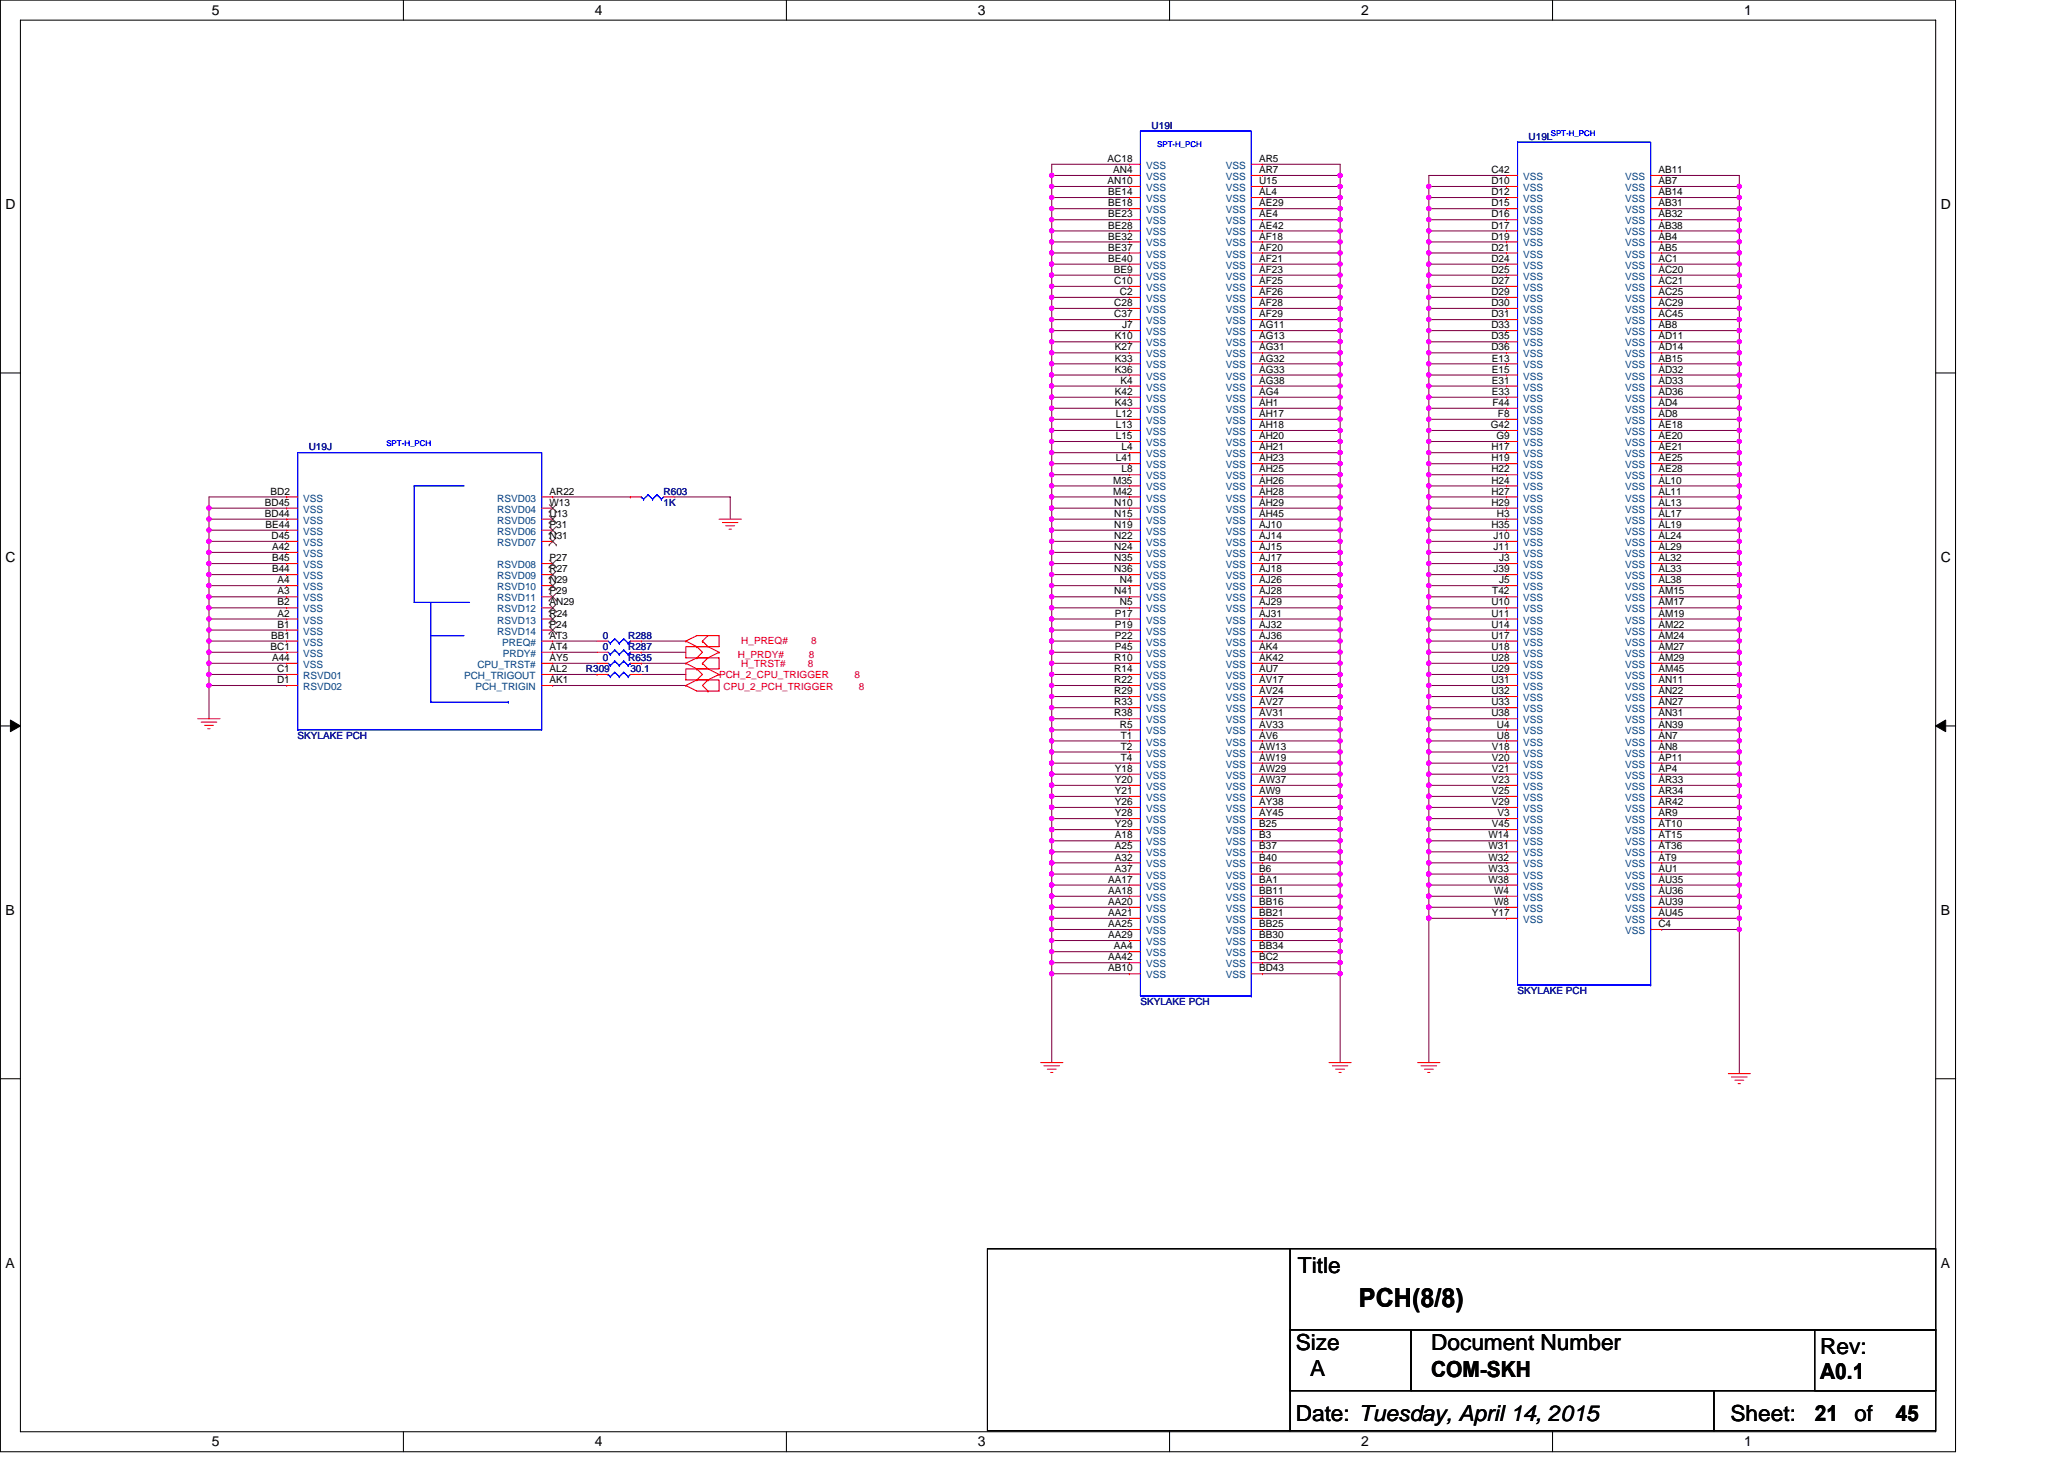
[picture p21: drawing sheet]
<svg xmlns="http://www.w3.org/2000/svg" width="297mm" height="210mm" viewBox="0 0 297 210" stroke-linecap="round" stroke-linejoin="round" font-family="sans-serif">
<defs><g id="words">
<text font-size="3.8" x="195.6" y="188.2">PCH(8/8)</text>
<g font-size="3.2">
<text x="186.8" y="183.2">Title</text>
<text x="186.5" y="194.2">Size</text>
<text x="205.9" y="194.2">Document Number</text>
<text x="262" y="194.9">Rev:</text>
<text x="188.5" y="198.1">A</text>
<text x="205.9" y="198.2">COM-SKH</text>
<text x="262" y="198.5">A0.1</text>
<text x="186.5" y="204.4">Date: Tuesday, April 14, 2015</text>
<text x="249" y="204.4">Sheet:</text>
<text x="261.2" y="204.5">21</text>
<text x="266.9" y="204.4">of</text>
<text x="272.8" y="204.5">45</text>
</g>
<g font-size="2">
<text x="30.5" y="2.1">5</text>
<text x="85.6" y="2.1">4</text>
<text x="140.7" y="2.1">3</text>
<text x="195.9" y="2.1">2</text>
<text x="251" y="2.1">1</text>
<text x=".8" y="30.1">D</text>
<text x="279.3" y="30.1">D</text>
<text x=".8" y="80.9">C</text>
<text x="279.3" y="80.9">C</text>
<text x=".8" y="131.7">B</text>
<text x="279.3" y="131.7">B</text>
<text x=".8" y="182.4">A</text>
<text x="279.3" y="182.4">A</text>
<text x="30.5" y="208.2">5</text>
<text x="85.6" y="208.2">4</text>
<text x="140.7" y="208.2">3</text>
<text x="195.9" y="208.2">2</text>
<text x="251" y="208.2">1</text>
</g>
<g font-size="1.4">
<text x="159.4" y="23.3">AC18</text>
<text x="181.2" y="23.3">AR5</text>
<text x="159.4" y="26.5">AN10</text>
<text x="159.5" y="28.1">BE14</text>
<text x="159.5" y="29.7">BE18</text>
<text x="160.2" y="24.9">AN4</text>
<text x="181.2" y="29.7">AE29</text>
<text x="181.2" y="24.9">AR7</text>
<text x="181.2" y="26.5">U15</text>
<text x="181.2" y="28.1">AL4</text>
<text x="214.6" y="24.9">C42</text>
<text x="214.6" y="26.5">D10</text>
<text x="214.6" y="28.1">D12</text>
<text x="214.6" y="29.7">D15</text>
<text x="238.7" y="24.9">AB11</text>
<text x="238.7" y="26.5">AB7</text>
<text x="238.7" y="28.1">AB14</text>
<text x="238.7" y="29.7">AB31</text>
<text x="159.5" y="31.3">BE23</text>
<text x="159.5" y="32.9">BE28</text>
<text x="159.5" y="34.5">BE32</text>
<text x="181.2" y="31.3">AE4</text>
<text x="181.2" y="32.9">AE42</text>
<text x="181.2" y="34.5">AF18</text>
<text x="214.6" y="31.3">D16</text>
<text x="214.6" y="32.9">D17</text>
<text x="214.6" y="34.5">D19</text>
<text x="238.7" y="31.3">AB32</text>
<text x="238.7" y="32.9">AB38</text>
<text x="238.7" y="34.5">AB4</text>
<text x="159.5" y="36.1">BE37</text>
<text x="159.5" y="37.7">BE40</text>
<text x="160.3" y="39.3">BE9</text>
<text x="160.4" y="40.9">C10</text>
<text x="181.2" y="36.1">AF20</text>
<text x="181.2" y="37.7">AF21</text>
<text x="181.2" y="39.3">AF23</text>
<text x="181.2" y="40.9">AF25</text>
<text x="214.6" y="36.1">D21</text>
<text x="214.6" y="37.7">D24</text>
<text x="214.6" y="39.3">D25</text>
<text x="214.6" y="40.9">D27</text>
<text x="238.7" y="36.1">AB5</text>
<text x="238.7" y="37.7">AC1</text>
<text x="238.7" y="39.3">AC20</text>
<text x="238.7" y="40.9">AC21</text>
<text x="160.4" y="44">C28</text>
<text x="160.4" y="45.7">C37</text>
<text x="161.2" y="42.5">C2</text>
<text x="161.5" y="47.2">J7</text>
<text x="181.2" y="42.5">AF26</text>
<text x="181.2" y="44">AF28</text>
<text x="181.2" y="45.7">AF29</text>
<text x="181.2" y="47.2">AG11</text>
<text x="214.6" y="42.5">D29</text>
<text x="214.6" y="44">D30</text>
<text x="214.6" y="45.7">D31</text>
<text x="214.6" y="47.2">D33</text>
<text x="238.7" y="42.5">AC25</text>
<text x="238.7" y="44">AC29</text>
<text x="238.7" y="45.7">AC45</text>
<text x="238.7" y="47.2">AB8</text>
<text x="160.4" y="48.9">K10</text>
<text x="160.4" y="50.4">K27</text>
<text x="160.4" y="52">K33</text>
<text x="160.4" y="53.6">K36</text>
<text x="181.2" y="48.9">AG13</text>
<text x="181.2" y="50.4">AG31</text>
<text x="181.2" y="52">AG32</text>
<text x="181.2" y="53.6">AG33</text>
<text x="214.6" y="48.9">D35</text>
<text x="214.6" y="50.4">D36</text>
<text x="214.7" y="52">E13</text>
<text x="214.7" y="53.6">E15</text>
<text x="238.7" y="48.9">AD11</text>
<text x="238.7" y="50.4">AD14</text>
<text x="238.7" y="52">AB15</text>
<text x="238.7" y="53.6">AD32</text>
<text x="160.4" y="56.8">K42</text>
<text x="160.4" y="58.4">K43</text>
<text x="161.2" y="55.2">K4</text>
<text x="181.2" y="55.2">AG38</text>
<text x="181.2" y="56.8">AG4</text>
<text x="181.2" y="58.4">AH1</text>
<text x="214.7" y="55.2">E31</text>
<text x="214.7" y="56.8">E33</text>
<text x="214.8" y="58.4">F44</text>
<text x="238.7" y="55.2">AD33</text>
<text x="238.7" y="56.8">AD36</text>
<text x="238.7" y="58.4">AD4</text>
<text x="160.6" y="60">L12</text>
<text x="160.6" y="61.6">L13</text>
<text x="160.6" y="63.2">L15</text>
<text x="161.4" y="64.8">L4</text>
<text x="181.2" y="60">AH17</text>
<text x="181.2" y="61.6">AH18</text>
<text x="181.2" y="63.2">AH20</text>
<text x="181.2" y="64.8">AH21</text>
<text x="214.5" y="61.6">G42</text>
<text x="214.6" y="64.8">H17</text>
<text x="215.3" y="63.2">G9</text>
<text x="215.6" y="60">F8</text>
<text x="238.7" y="60">AD8</text>
<text x="238.7" y="61.6">AE18</text>
<text x="238.7" y="63.2">AE20</text>
<text x="238.7" y="64.8">AE21</text>
<text x="38.9" y="71.2">BD2</text>
<text x="79.1" y="71.2">AR22</text>
<text x="160.2" y="69.6">M35</text>
<text x="160.2" y="71.2">M42</text>
<text x="160.6" y="66.4">L41</text>
<text x="161.4" y="68">L8</text>
<text x="181.2" y="66.4">AH23</text>
<text x="181.2" y="68">AH25</text>
<text x="181.2" y="69.6">AH26</text>
<text x="181.2" y="71.2">AH28</text>
<text x="214.6" y="66.4">H19</text>
<text x="214.6" y="68">H22</text>
<text x="214.6" y="69.6">H24</text>
<text x="214.6" y="71.2">H27</text>
<text x="238.7" y="66.4">AE25</text>
<text x="238.7" y="68">AE28</text>
<text x="238.7" y="69.6">AL10</text>
<text x="238.7" y="71.2">AL11</text>
<text x="38.1" y="74.4">BD44</text>
<text x="38.1" y="72.8">BD45</text>
<text x="38.2" y="76">BE44</text>
<text x="39.1" y="77.6">D45</text>
<text x="79.1" y="76">P31</text>
<text x="79.1" y="74.4">U13</text>
<text x="79.1" y="72.8">W13</text>
<text x="79.1" y="77.6">N31</text>
<text x="160.4" y="72.8">N10</text>
<text x="160.4" y="74.4">N15</text>
<text x="160.4" y="76">N19</text>
<text x="160.4" y="77.6">N22</text>
<text x="181.2" y="72.8">AH29</text>
<text x="181.2" y="74.4">AH45</text>
<text x="181.2" y="76">AJ10</text>
<text x="181.2" y="77.6">AJ14</text>
<text x="214.6" y="72.8">H29</text>
<text x="214.6" y="76">H35</text>
<text x="214.9" y="77.6">J10</text>
<text x="215.4" y="74.4">H3</text>
<text x="238.7" y="72.8">AL13</text>
<text x="238.7" y="74.4">AL17</text>
<text x="238.7" y="76">AL19</text>
<text x="238.7" y="77.6">AL24</text>
<text x="39.2" y="82.4">B44</text>
<text x="39.2" y="80.8">B45</text>
<text x="39.2" y="79.2">A42</text>
<text x="40" y="83.9">A4</text>
<text x="79.1" y="83.9">N29</text>
<text x="79.1" y="82.4">R27</text>
<text x="79.1" y="80.8">P27</text>
<text x="160.4" y="79.2">N24</text>
<text x="160.4" y="80.8">N35</text>
<text x="160.4" y="82.4">N36</text>
<text x="161.2" y="83.9">N4</text>
<text x="181.2" y="79.2">AJ15</text>
<text x="181.2" y="80.8">AJ17</text>
<text x="181.2" y="82.4">AJ18</text>
<text x="181.2" y="83.9">AJ26</text>
<text x="214.9" y="79.2">J11</text>
<text x="214.9" y="82.4">J39</text>
<text x="215.7" y="80.8">J3</text>
<text x="215.7" y="83.9">J5</text>
<text x="238.7" y="79.2">AL29</text>
<text x="238.7" y="80.8">AL32</text>
<text x="238.7" y="82.4">AL33</text>
<text x="238.7" y="83.9">AL38</text>
<text x="40" y="88.8">A2</text>
<text x="40" y="87.1">B2</text>
<text x="40" y="85.6">A3</text>
<text x="79.1" y="88.8">R24</text>
<text x="79.1" y="87.1">AN29</text>
<text x="79.1" y="85.6">P29</text>
<text x="160.4" y="85.6">N41</text>
<text x="160.4" y="88.8">P17</text>
<text x="161.2" y="87.1">N5</text>
<text x="181.2" y="85.6">AJ28</text>
<text x="181.2" y="87.1">AJ29</text>
<text x="181.2" y="88.8">AJ31</text>
<text x="214.6" y="87.1">U10</text>
<text x="214.6" y="88.8">U11</text>
<text x="214.8" y="85.6">T42</text>
<text x="238.7" y="85.6">AM15</text>
<text x="238.7" y="87.1">AM17</text>
<text x="238.7" y="88.8">AM19</text>
<text x="38.9" y="93.5">BC1</text>
<text x="39" y="91.9">BB1</text>
<text x="39.2" y="95.1">A44</text>
<text x="40" y="90.3">B1</text>
<text x="79.1" y="93.5">AT4</text>
<text x="79.1" y="91.9">AT3</text>
<text x="79.1" y="95.1">AY5</text>
<text x="79.1" y="90.3">P24</text>
<text x="160.4" y="95.1">R10</text>
<text x="160.4" y="90.3">P19</text>
<text x="160.4" y="91.9">P22</text>
<text x="160.4" y="93.5">P45</text>
<text x="181.2" y="90.3">AJ32</text>
<text x="181.2" y="91.9">AJ36</text>
<text x="181.2" y="93.5">AK4</text>
<text x="181.2" y="95.1">AK42</text>
<text x="214.6" y="90.3">U14</text>
<text x="214.6" y="91.9">U17</text>
<text x="214.6" y="93.5">U18</text>
<text x="214.6" y="95.1">U28</text>
<text x="238.7" y="90.3">AM22</text>
<text x="238.7" y="91.9">AM24</text>
<text x="238.7" y="93.5">AM27</text>
<text x="238.7" y="95.1">AM29</text>
<text x="39.9" y="96.7">C1</text>
<text x="39.9" y="98.3">D1</text>
<text x="79.1" y="98.3">AK1</text>
<text x="79.1" y="96.7">AL2</text>
<text x="160.4" y="96.7">R14</text>
<text x="160.4" y="98.3">R22</text>
<text x="160.4" y="99.9">R29</text>
<text x="160.4" y="101.5">R33</text>
<text x="181.2" y="96.7">AU7</text>
<text x="181.2" y="98.3">AV17</text>
<text x="181.2" y="99.9">AV24</text>
<text x="181.2" y="101.5">AV27</text>
<text x="214.6" y="96.7">U29</text>
<text x="214.6" y="98.3">U31</text>
<text x="214.6" y="99.9">U32</text>
<text x="214.6" y="101.5">U33</text>
<text x="238.7" y="96.7">AM45</text>
<text x="238.7" y="98.3">AN11</text>
<text x="238.7" y="99.9">AN22</text>
<text x="238.7" y="101.5">AN27</text>
<text x="160.4" y="103.1">R38</text>
<text x="161.2" y="104.7">R5</text>
<text x="161.3" y="106.3">T1</text>
<text x="161.3" y="107.9">T2</text>
<text x="181.2" y="103.1">AV31</text>
<text x="181.2" y="104.7">AV33</text>
<text x="181.2" y="106.3">AV6</text>
<text x="181.2" y="107.9">AW13</text>
<text x="214.6" y="103.1">U38</text>
<text x="214.7" y="107.9">V18</text>
<text x="215.4" y="104.7">U4</text>
<text x="215.4" y="106.3">U8</text>
<text x="238.7" y="103.1">AN31</text>
<text x="238.7" y="104.7">AN39</text>
<text x="238.7" y="106.3">AN7</text>
<text x="238.7" y="107.9">AN8</text>
<text x="160.4" y="111.1">Y18</text>
<text x="160.4" y="112.7">Y20</text>
<text x="161.3" y="109.5">T4</text>
<text x="181.2" y="109.5">AW19</text>
<text x="181.2" y="111.1">AW29</text>
<text x="181.2" y="112.7">AW37</text>
<text x="214.7" y="109.5">V20</text>
<text x="214.7" y="111.1">V21</text>
<text x="214.7" y="112.7">V23</text>
<text x="238.7" y="109.5">AP11</text>
<text x="238.7" y="111.1">AP4</text>
<text x="238.7" y="112.7">AR33</text>
<text x="160.4" y="114.3">Y21</text>
<text x="160.4" y="115.9">Y26</text>
<text x="160.4" y="117.5">Y28</text>
<text x="160.4" y="119.1">Y29</text>
<text x="181.2" y="114.3">AW9</text>
<text x="181.2" y="115.9">AY38</text>
<text x="181.2" y="117.5">AY45</text>
<text x="181.2" y="119.1">B25</text>
<text x="214.7" y="114.3">V25</text>
<text x="214.7" y="115.9">V29</text>
<text x="214.7" y="119.1">V45</text>
<text x="215.5" y="117.5">V3</text>
<text x="238.7" y="114.3">AR34</text>
<text x="238.7" y="115.9">AR42</text>
<text x="238.7" y="117.5">AR9</text>
<text x="238.7" y="119.1">AT10</text>
<text x="160.4" y="120.7">A18</text>
<text x="160.4" y="122.3">A25</text>
<text x="160.4" y="123.8">A32</text>
<text x="160.4" y="125.5">A37</text>
<text x="181.2" y="120.7">B3</text>
<text x="181.2" y="122.3">B37</text>
<text x="181.2" y="123.8">B40</text>
<text x="181.2" y="125.5">B6</text>
<text x="214.2" y="120.7">W14</text>
<text x="214.2" y="122.3">W31</text>
<text x="214.2" y="123.8">W32</text>
<text x="214.2" y="125.5">W33</text>
<text x="238.7" y="120.7">AT15</text>
<text x="238.7" y="122.3">AT36</text>
<text x="238.7" y="123.8">AT9</text>
<text x="238.7" y="125.5">AU1</text>
<text x="159.5" y="127">AA17</text>
<text x="159.5" y="128.7">AA18</text>
<text x="159.5" y="130.2">AA20</text>
<text x="159.5" y="131.8">AA21</text>
<text x="181.2" y="127">BA1</text>
<text x="181.2" y="128.7">BB11</text>
<text x="181.2" y="130.2">BB16</text>
<text x="181.2" y="131.8">BB21</text>
<text x="214.2" y="127">W38</text>
<text x="214.7" y="131.8">Y17</text>
<text x="215" y="128.7">W4</text>
<text x="215" y="130.2">W8</text>
<text x="238.7" y="127">AU35</text>
<text x="238.7" y="128.7">AU36</text>
<text x="238.7" y="130.2">AU39</text>
<text x="238.7" y="131.8">AU45</text>
<text x="159.5" y="133.4">AA25</text>
<text x="159.5" y="135">AA29</text>
<text x="160.3" y="136.6">AA4</text>
<text x="181.2" y="133.4">BB25</text>
<text x="181.2" y="135">BB30</text>
<text x="181.2" y="136.6">BB34</text>
<text x="238.7" y="133.4">C4</text>
<text x="159.5" y="138.2">AA42</text>
<text x="159.5" y="139.8">AB10</text>
<text x="181.2" y="138.2">BC2</text>
<text x="181.2" y="139.8">BD43</text>
</g>
<g font-size="1.4" fill="#000080">
<text x="165.7" y="18.5">U19I</text>
<text x="220" y="20.1">U19L</text>
<text x="44.4" y="64.8">U19J</text>
<text x="95.5" y="71.2">R603</text>
<text x="95.5" y="72.8">1K</text>
<text x="86.7" y="95.1">0</text>
<text x="86.7" y="93.5">0</text>
<text x="86.7" y="91.9">0</text>
<text x="90.4" y="95.1">R635</text>
<text x="90.4" y="93.5">R287</text>
<text x="90.4" y="91.9">R288</text>
<text x="84.3" y="96.7">R309</text>
<text x="90.7" y="96.7">30.1</text>
<text x="42.8" y="106.3">SKYLAKE PCH</text>
<text x="218.4" y="143">SKYLAKE PCH</text>
<text x="164.1" y="144.6">SKYLAKE PCH</text>
</g>
<g font-size="1.4" fill="#004080">
<text x="164.9" y="29.1">VSS</text>
<text x="164.9" y="24.3">VSS</text>
<text x="164.9" y="27.5">VSS</text>
<text x="164.9" y="25.9">VSS</text>
<text x="176.4" y="24.3">VSS</text>
<text x="176.4" y="25.9">VSS</text>
<text x="176.4" y="27.5">VSS</text>
<text x="176.4" y="29.1">VSS</text>
<text x="219.2" y="25.9">VSS</text>
<text x="219.2" y="27.5">VSS</text>
<text x="219.2" y="29.1">VSS</text>
<text x="233.9" y="25.9">VSS</text>
<text x="233.9" y="27.5">VSS</text>
<text x="233.9" y="29.1">VSS</text>
<text x="164.9" y="30.7">VSS</text>
<text x="164.9" y="32.3">VSS</text>
<text x="164.9" y="33.9">VSS</text>
<text x="164.9" y="35.5">VSS</text>
<text x="176.4" y="30.7">VSS</text>
<text x="176.4" y="32.3">VSS</text>
<text x="176.4" y="33.9">VSS</text>
<text x="176.4" y="35.5">VSS</text>
<text x="219.2" y="30.7">VSS</text>
<text x="219.2" y="32.3">VSS</text>
<text x="219.2" y="33.9">VSS</text>
<text x="219.2" y="35.5">VSS</text>
<text x="233.9" y="30.7">VSS</text>
<text x="233.9" y="32.3">VSS</text>
<text x="233.9" y="33.9">VSS</text>
<text x="233.9" y="35.5">VSS</text>
<text x="164.9" y="37.1">VSS</text>
<text x="164.9" y="38.7">VSS</text>
<text x="164.9" y="40.3">VSS</text>
<text x="164.9" y="41.9">VSS</text>
<text x="176.4" y="37.1">VSS</text>
<text x="176.4" y="38.7">VSS</text>
<text x="176.4" y="40.3">VSS</text>
<text x="176.4" y="41.9">VSS</text>
<text x="219.2" y="37.1">VSS</text>
<text x="219.2" y="38.7">VSS</text>
<text x="219.2" y="40.3">VSS</text>
<text x="219.2" y="41.9">VSS</text>
<text x="233.9" y="37.1">VSS</text>
<text x="233.9" y="38.7">VSS</text>
<text x="233.9" y="40.3">VSS</text>
<text x="233.9" y="41.9">VSS</text>
<text x="164.9" y="43.5">VSS</text>
<text x="164.9" y="45">VSS</text>
<text x="164.9" y="46.7">VSS</text>
<text x="176.4" y="43.5">VSS</text>
<text x="176.4" y="45">VSS</text>
<text x="176.4" y="46.7">VSS</text>
<text x="219.2" y="43.5">VSS</text>
<text x="219.2" y="45">VSS</text>
<text x="219.2" y="46.7">VSS</text>
<text x="233.9" y="43.5">VSS</text>
<text x="233.9" y="45">VSS</text>
<text x="233.9" y="46.7">VSS</text>
<text x="164.9" y="48.2">VSS</text>
<text x="164.9" y="49.8">VSS</text>
<text x="164.9" y="51.4">VSS</text>
<text x="164.9" y="53">VSS</text>
<text x="176.4" y="48.2">VSS</text>
<text x="176.4" y="49.8">VSS</text>
<text x="176.4" y="51.4">VSS</text>
<text x="176.4" y="53">VSS</text>
<text x="219.2" y="48.2">VSS</text>
<text x="219.2" y="49.8">VSS</text>
<text x="219.2" y="51.4">VSS</text>
<text x="219.2" y="53">VSS</text>
<text x="233.9" y="48.2">VSS</text>
<text x="233.9" y="49.8">VSS</text>
<text x="233.9" y="51.4">VSS</text>
<text x="233.9" y="53">VSS</text>
<text x="164.9" y="54.6">VSS</text>
<text x="164.9" y="56.2">VSS</text>
<text x="164.9" y="57.8">VSS</text>
<text x="164.9" y="59.4">VSS</text>
<text x="176.4" y="54.6">VSS</text>
<text x="176.4" y="56.2">VSS</text>
<text x="176.4" y="57.8">VSS</text>
<text x="176.4" y="59.4">VSS</text>
<text x="219.2" y="54.6">VSS</text>
<text x="219.2" y="56.2">VSS</text>
<text x="219.2" y="57.8">VSS</text>
<text x="219.2" y="59.4">VSS</text>
<text x="233.9" y="54.6">VSS</text>
<text x="233.9" y="56.2">VSS</text>
<text x="233.9" y="57.8">VSS</text>
<text x="233.9" y="59.4">VSS</text>
<text x="164.9" y="61">VSS</text>
<text x="164.9" y="62.6">VSS</text>
<text x="164.9" y="64.2">VSS</text>
<text x="164.9" y="65.8">VSS</text>
<text x="176.4" y="61">VSS</text>
<text x="176.4" y="62.6">VSS</text>
<text x="176.4" y="64.2">VSS</text>
<text x="176.4" y="65.8">VSS</text>
<text x="219.2" y="61">VSS</text>
<text x="219.2" y="62.6">VSS</text>
<text x="219.2" y="64.2">VSS</text>
<text x="219.2" y="65.8">VSS</text>
<text x="233.9" y="61">VSS</text>
<text x="233.9" y="62.6">VSS</text>
<text x="233.9" y="64.2">VSS</text>
<text x="233.9" y="65.8">VSS</text>
<text x="164.9" y="67.4">VSS</text>
<text x="164.9" y="69">VSS</text>
<text x="164.9" y="70.6">VSS</text>
<text x="176.4" y="67.4">VSS</text>
<text x="176.4" y="69">VSS</text>
<text x="176.4" y="70.6">VSS</text>
<text x="219.2" y="67.4">VSS</text>
<text x="219.2" y="69">VSS</text>
<text x="219.2" y="70.6">VSS</text>
<text x="233.9" y="67.4">VSS</text>
<text x="233.9" y="69">VSS</text>
<text x="233.9" y="70.6">VSS</text>
<text x="43.6" y="77">VSS</text>
<text x="43.6" y="75.4">VSS</text>
<text x="43.6" y="73.8">VSS</text>
<text x="43.6" y="72.2">VSS</text>
<text x="71.6" y="77">RSVD06</text>
<text x="71.6" y="75.4">RSVD05</text>
<text x="71.6" y="73.8">RSVD04</text>
<text x="71.6" y="72.2">RSVD03</text>
<text x="164.9" y="72.2">VSS</text>
<text x="164.9" y="73.8">VSS</text>
<text x="164.9" y="75.4">VSS</text>
<text x="164.9" y="77">VSS</text>
<text x="176.4" y="72.2">VSS</text>
<text x="176.4" y="73.8">VSS</text>
<text x="176.4" y="75.4">VSS</text>
<text x="176.4" y="77">VSS</text>
<text x="219.2" y="72.2">VSS</text>
<text x="219.2" y="73.8">VSS</text>
<text x="219.2" y="75.4">VSS</text>
<text x="219.2" y="77">VSS</text>
<text x="233.9" y="72.2">VSS</text>
<text x="233.9" y="73.8">VSS</text>
<text x="233.9" y="75.4">VSS</text>
<text x="233.9" y="77">VSS</text>
<text x="43.6" y="83.4">VSS</text>
<text x="43.6" y="81.8">VSS</text>
<text x="43.6" y="80.2">VSS</text>
<text x="43.6" y="78.6">VSS</text>
<text x="71.6" y="83.4">RSVD09</text>
<text x="71.6" y="81.8">RSVD08</text>
<text x="71.6" y="78.6">RSVD07</text>
<text x="164.9" y="78.6">VSS</text>
<text x="164.9" y="80.2">VSS</text>
<text x="164.9" y="81.8">VSS</text>
<text x="164.9" y="83.4">VSS</text>
<text x="176.4" y="78.6">VSS</text>
<text x="176.4" y="80.2">VSS</text>
<text x="176.4" y="81.8">VSS</text>
<text x="176.4" y="83.4">VSS</text>
<text x="219.2" y="78.6">VSS</text>
<text x="219.2" y="80.2">VSS</text>
<text x="219.2" y="81.8">VSS</text>
<text x="219.2" y="83.4">VSS</text>
<text x="233.9" y="78.6">VSS</text>
<text x="233.9" y="80.2">VSS</text>
<text x="233.9" y="81.8">VSS</text>
<text x="233.9" y="83.4">VSS</text>
<text x="43.6" y="89.7">VSS</text>
<text x="43.6" y="88.1">VSS</text>
<text x="43.6" y="86.6">VSS</text>
<text x="43.6" y="84.9">VSS</text>
<text x="71.6" y="89.7">RSVD13</text>
<text x="71.6" y="88.1">RSVD12</text>
<text x="71.6" y="86.6">RSVD11</text>
<text x="71.6" y="84.9">RSVD10</text>
<text x="164.9" y="84.9">VSS</text>
<text x="164.9" y="86.6">VSS</text>
<text x="164.9" y="88.1">VSS</text>
<text x="164.9" y="89.7">VSS</text>
<text x="176.4" y="84.9">VSS</text>
<text x="176.4" y="86.6">VSS</text>
<text x="176.4" y="88.1">VSS</text>
<text x="176.4" y="89.7">VSS</text>
<text x="219.2" y="84.9">VSS</text>
<text x="219.2" y="86.6">VSS</text>
<text x="219.2" y="88.1">VSS</text>
<text x="219.2" y="89.7">VSS</text>
<text x="233.9" y="84.9">VSS</text>
<text x="233.9" y="86.6">VSS</text>
<text x="233.9" y="88.1">VSS</text>
<text x="233.9" y="89.7">VSS</text>
<text x="43.6" y="94.5">VSS</text>
<text x="43.6" y="92.9">VSS</text>
<text x="43.6" y="91.3">VSS</text>
<text x="71.6" y="91.3">RSVD14</text>
<text x="72.3" y="92.9">PREQ#</text>
<text x="72.4" y="94.5">PRDY#</text>
<text x="164.9" y="91.3">VSS</text>
<text x="164.9" y="92.9">VSS</text>
<text x="164.9" y="94.5">VSS</text>
<text x="176.4" y="91.3">VSS</text>
<text x="176.4" y="92.9">VSS</text>
<text x="176.4" y="94.5">VSS</text>
<text x="219.2" y="91.3">VSS</text>
<text x="219.2" y="92.9">VSS</text>
<text x="219.2" y="94.5">VSS</text>
<text x="233.9" y="91.3">VSS</text>
<text x="233.9" y="92.9">VSS</text>
<text x="233.9" y="94.5">VSS</text>
<text x="43.6" y="96.1">VSS</text>
<text x="43.6" y="97.7">RSVD01</text>
<text x="43.6" y="99.3">RSVD02</text>
<text x="66.8" y="97.7">PCH_TRIGOUT</text>
<text x="68.4" y="99.3">PCH_TRIGIN</text>
<text x="68.7" y="96.1">CPU_TRST#</text>
<text x="164.9" y="96.1">VSS</text>
<text x="164.9" y="97.7">VSS</text>
<text x="164.9" y="99.3">VSS</text>
<text x="164.9" y="100.9">VSS</text>
<text x="176.4" y="96.1">VSS</text>
<text x="176.4" y="97.7">VSS</text>
<text x="176.4" y="99.3">VSS</text>
<text x="176.4" y="100.9">VSS</text>
<text x="219.2" y="96.1">VSS</text>
<text x="219.2" y="97.7">VSS</text>
<text x="219.2" y="99.3">VSS</text>
<text x="219.2" y="100.9">VSS</text>
<text x="233.9" y="96.1">VSS</text>
<text x="233.9" y="97.7">VSS</text>
<text x="233.9" y="99.3">VSS</text>
<text x="233.9" y="100.9">VSS</text>
<text x="164.9" y="102.5">VSS</text>
<text x="164.9" y="104.1">VSS</text>
<text x="164.9" y="105.7">VSS</text>
<text x="164.9" y="107.3">VSS</text>
<text x="176.4" y="102.5">VSS</text>
<text x="176.4" y="104.1">VSS</text>
<text x="176.4" y="105.7">VSS</text>
<text x="176.4" y="107.3">VSS</text>
<text x="219.2" y="102.5">VSS</text>
<text x="219.2" y="104.1">VSS</text>
<text x="219.2" y="105.7">VSS</text>
<text x="219.2" y="107.3">VSS</text>
<text x="233.9" y="102.5">VSS</text>
<text x="233.9" y="104.1">VSS</text>
<text x="233.9" y="105.7">VSS</text>
<text x="233.9" y="107.3">VSS</text>
<text x="164.9" y="108.9">VSS</text>
<text x="164.9" y="110.5">VSS</text>
<text x="164.9" y="112.1">VSS</text>
<text x="164.9" y="113.7">VSS</text>
<text x="176.4" y="108.9">VSS</text>
<text x="176.4" y="110.5">VSS</text>
<text x="176.4" y="112.1">VSS</text>
<text x="176.4" y="113.7">VSS</text>
<text x="219.2" y="108.9">VSS</text>
<text x="219.2" y="110.5">VSS</text>
<text x="219.2" y="112.1">VSS</text>
<text x="219.2" y="113.7">VSS</text>
<text x="233.9" y="108.9">VSS</text>
<text x="233.9" y="110.5">VSS</text>
<text x="233.9" y="112.1">VSS</text>
<text x="233.9" y="113.7">VSS</text>
<text x="164.9" y="115.3">VSS</text>
<text x="164.9" y="116.9">VSS</text>
<text x="164.9" y="118.5">VSS</text>
<text x="176.4" y="115.3">VSS</text>
<text x="176.4" y="116.9">VSS</text>
<text x="176.4" y="118.5">VSS</text>
<text x="219.2" y="115.3">VSS</text>
<text x="219.2" y="116.9">VSS</text>
<text x="219.2" y="118.5">VSS</text>
<text x="233.9" y="115.3">VSS</text>
<text x="233.9" y="116.9">VSS</text>
<text x="233.9" y="118.5">VSS</text>
<text x="164.9" y="120.1">VSS</text>
<text x="164.9" y="121.7">VSS</text>
<text x="164.9" y="123.3">VSS</text>
<text x="164.9" y="124.8">VSS</text>
<text x="176.4" y="120.1">VSS</text>
<text x="176.4" y="121.7">VSS</text>
<text x="176.4" y="123.3">VSS</text>
<text x="176.4" y="124.8">VSS</text>
<text x="219.2" y="120.1">VSS</text>
<text x="219.2" y="121.7">VSS</text>
<text x="219.2" y="123.3">VSS</text>
<text x="219.2" y="124.8">VSS</text>
<text x="233.9" y="120.1">VSS</text>
<text x="233.9" y="121.7">VSS</text>
<text x="233.9" y="123.3">VSS</text>
<text x="233.9" y="124.8">VSS</text>
<text x="164.9" y="126.4">VSS</text>
<text x="164.9" y="128">VSS</text>
<text x="164.9" y="129.6">VSS</text>
<text x="164.9" y="131.2">VSS</text>
<text x="176.4" y="126.4">VSS</text>
<text x="176.4" y="128">VSS</text>
<text x="176.4" y="129.6">VSS</text>
<text x="176.4" y="131.2">VSS</text>
<text x="219.2" y="126.4">VSS</text>
<text x="219.2" y="128">VSS</text>
<text x="219.2" y="129.6">VSS</text>
<text x="219.2" y="131.2">VSS</text>
<text x="233.9" y="126.4">VSS</text>
<text x="233.9" y="128">VSS</text>
<text x="233.9" y="129.6">VSS</text>
<text x="233.9" y="131.2">VSS</text>
<text x="164.9" y="132.8">VSS</text>
<text x="164.9" y="134.4">VSS</text>
<text x="164.9" y="136">VSS</text>
<text x="164.9" y="137.6">VSS</text>
<text x="176.4" y="132.8">VSS</text>
<text x="176.4" y="134.4">VSS</text>
<text x="176.4" y="136">VSS</text>
<text x="176.4" y="137.6">VSS</text>
<text x="219.2" y="132.8">VSS</text>
<text x="233.9" y="132.8">VSS</text>
<text x="233.9" y="134.4">VSS</text>
<text x="164.9" y="139.2">VSS</text>
<text x="164.9" y="140.8">VSS</text>
<text x="176.4" y="139.2">VSS</text>
<text x="176.4" y="140.8">VSS</text>
</g>
<g font-size="1.4" fill="#f00">
<text x="106.2" y="94.7">H_PRDY#</text>
<text x="106.7" y="92.8">H_PREQ#</text>
<text x="106.7" y="95.9">H_TRST#</text>
<text x="116.2" y="95.9">8</text>
<text x="116.4" y="94.7">8</text>
<text x="116.7" y="92.8">8</text>
<text x="103.5" y="97.5">PCH_2_CPU_TRIGGER</text>
<text x="104.1" y="99.3">CPU_2_PCH_TRIGGER</text>
<text x="123" y="97.5">8</text>
<text x="123.6" y="99.3">8</text>
</g>
<g font-size="1.1" fill="#00f">
<text x="166.5" y="21.1">SPT-H_PCH</text>
<text x="223.2" y="19.6">SPT-H_PCH</text>
<text x="55.6" y="64.2">SPT-H_PCH</text>
</g>
</g></defs>
<path d="M.1 0h281.3v208.9h-281.3zM2.9 2.9h275.7v203.2h-275.7z" fill="none" stroke="#000" stroke-width=".15"/>
<g fill="#fff">
<path d="M30.5 .3h1.1v2.3h-1.1z"/>
<path d="M30.5 206.4h1.1v2.2h-1.1z"/>
</g>
<path d="M58.1 0v2.9M58.1 206.1v2.8" fill="none" stroke="#000" stroke-width=".15"/>
<g fill="#fff">
<path d="M85.6 .3h1.1v2.3h-1.1z"/>
<path d="M85.6 206.4h1.1v2.2h-1.1z"/>
</g>
<path d="M113.2 0v2.9M113.2 206.1v2.8" fill="none" stroke="#000" stroke-width=".15"/>
<g fill="#fff">
<path d="M140.7 .3h1.2v2.3h-1.2z"/>
<path d="M140.7 206.4h1.2v2.2h-1.2z"/>
</g>
<path d="M168.3 0v2.9M168.3 206.1v2.8" fill="none" stroke="#000" stroke-width=".15"/>
<g fill="#fff">
<path d="M195.9 .3h1.1v2.3h-1.1z"/>
<path d="M195.9 206.4h1.1v2.2h-1.1z"/>
</g>
<path d="M223.4 0v2.9M223.4 206.1v2.8" fill="none" stroke="#000" stroke-width=".15"/>
<g fill="#fff">
<path d="M251 .3h1.1v2.3h-1.1z"/>
<path d="M251 206.4h1.1v2.2h-1.1z"/>
<path d="M.8 28.3h1.4v2.2h-1.4z"/>
<path d="M279.3 28.3h1.5v2.2h-1.5z"/>
<path d="M.8 79.1h1.4v2.2h-1.4z"/>
<path d="M279.3 79.1h1.5v2.2h-1.5z"/>
</g>
<path d="M.1 53.7h2.8M278.6 53.7h2.8" fill="none" stroke="#000" stroke-width=".15"/>
<g fill="#fff">
<path d="M.8 129.9h1.3v2.2h-1.3z"/>
<path d="M279.3 129.9h1.3v2.2h-1.3z"/>
</g>
<path d="M.1 104.5h2.8M278.6 104.5h2.8" fill="none" stroke="#000" stroke-width=".15"/>
<path d="M1.5 103.6l1.4 .9-1.4 .8zM278.6 104.5l1.4-.9v1.7z" fill="#000" stroke="#000" stroke-width=".14"/>
<g fill="#fff">
<path d="M.8 180.6h1.3v2.3h-1.3z"/>
<path d="M279.3 180.6h1.3v2.3h-1.3z"/>
</g>
<path d="M.1 155.3h2.8M278.6 155.3h2.8M142.1 179.7h43.6v26.2h-43.6zM185.7 179.7h92.9v11.7h-92.9zM185.7 191.4h17.4v8.8h-17.4zM203.1 191.4h75.5v8.8h-75.5zM261.2 191.4h17.4v8.8h-17.4zM185.7 200.2h61v5.7h-61zM246.7 200.2h31.9v5.7h-31.9z" fill="none" stroke="#000" stroke-width=".15"/>
<g fill="none" stroke="#800040" stroke-width=".15">
<path d="M151.4 25.3v1.5M151.4 31.6v4.8M151.4 28.4v1.6M151.4 39.6v1.6M151.4 30v1.6M151.4 26.8h.1M151.4 36.4v3.2M151.4 36.4h.1M151.4 25.3h.1M151.4 26.8h11.1M151.4 28.4h.1M151.4 30h.1"/>
<path d="M151.4 31.6h.1M151.4 33.2h.1M151.4 34.8h.1M151.4 36.4h11.1M151.4 38h.1M151.4 39.6h.1M151.4 26.8v1.6M151.4 25.3h11.1M151.4 28.4h11.1M151.4 30h11.1M151.4 31.6h11.1M151.4 33.2h11.1"/>
<path d="M151.4 34.8h11.1M151.4 38h11.1M151.4 39.6h11.1M162.5 23.6h-11.1v1.7M181.7 39.6h11.2M181.7 23.6h11.2v1.7M181.7 25.3h11.2M181.7 26.8h11.2M181.7 28.4h11.2M181.7 30h.1M181.7 31.6h.1M181.7 33.2h11.2"/>
<path d="M181.7 34.8h11.2M181.7 36.4h11.2M181.7 38h11.2M181.7 30h11.2M181.7 31.6h11.2M192.9 25.3h.1M192.9 30v3.2M192.9 33.2h.1M192.9 28.4h.1M192.9 26.8h.1M192.9 38h.1M192.9 39.6h.1"/>
<path d="M192.9 36.4h.1M192.9 34.8h.1M192.9 25.3v4.7M192.9 33.2v12.8M205.6 26.8v1.6M205.6 33.2v4.8M205.6 30v1.6M205.6 31.6v1.6M205.6 28.4h.1M205.6 38v3.2M205.6 38h.1M205.6 26.8h.1"/>
<path d="M205.6 28.4h11.2M205.6 30h.1M205.6 31.6h.1M205.6 33.2h.1M205.6 34.8h.1M205.6 36.4h.1M205.6 38h11.2M205.6 39.6h.1M205.6 30h11.2M205.6 31.6h11.2M205.6 33.2h11.2M205.6 34.8h11.2"/>
<path d="M205.6 39.6h11.2M205.6 28.4v1.6M205.6 26.8h11.2M205.6 36.4h11.2M216.8 25.3h-11.2v1.5M239.1 25.3h11.2v1.5M239.1 26.8h11.2M239.1 28.4h11.2M239.1 30h11.2M239.1 31.6h.1M239.1 33.2h.1M239.1 34.8h11.2"/>
<path d="M239.1 36.4h11.2M239.1 38h11.2M239.1 39.6h11.2M239.1 31.6h11.2M239.1 33.2h11.2M250.3 26.8h.1M250.3 31.6v3.2M250.3 34.8h.1M250.3 30h.1M250.3 28.4h.1M250.3 39.6h.1M250.3 38h.1"/>
<path d="M250.3 36.4h.1M250.3 26.8v4.8M250.3 34.8v12.8M151.4 49.2v3.2M151.4 47.6h.1M151.4 42.8v4.8M151.4 42.8h.1M151.4 52.4v9.6M151.4 52.4h.1M151.4 41.2h.1M151.4 41.2h11.1M151.4 42.8h11.1"/>
<path d="M151.4 44.4h.1M151.4 46h.1M151.4 47.6h11.1M151.4 49.2h.1M151.4 50.8h.1M151.4 52.4h11.1M151.4 54h.1M151.4 55.6h.1M151.4 57.2h.1M151.4 58.8h.1M151.4 41.2v1.6M151.4 47.6v1.6"/>
<path d="M151.4 44.4h11.1M151.4 46h11.1M151.4 49.2h11.1M151.4 50.8h11.1M151.4 54h11.1M151.4 55.6h11.1M151.4 57.2h11.1M151.4 58.8h11.1M181.7 41.2h11.2M181.7 42.8h11.2M181.7 44.4h11.2M181.7 46h11.2"/>
<path d="M181.7 47.6h.1M181.7 49.2h11.2M181.7 50.8h11.2M181.7 52.4h11.2M181.7 54h11.2M181.7 55.6h11.2M181.7 57.2h11.2M181.7 58.8h.1M181.7 58.8h11.2M181.7 47.6h11.2M192.9 54h.1M192.9 57.2h.1"/>
<path d="M192.9 55.6h.1M192.9 44.4h.1M192.9 42.8h.1M192.9 52.4h.1M192.9 58.8v1.5M192.9 46v3.2M192.9 46h.1M192.9 49.2h.1M192.9 41.2h.1M192.9 50.8h.1M192.9 49.2v9.6M205.6 50.8v3.2"/>
<path d="M205.6 49.2h.1M205.6 44.4v4.8M205.6 44.4h.1M205.6 54v9.5M205.6 54h.1M205.6 42.8h.1M205.6 41.2v1.6M205.6 41.2h.1M205.6 42.8h11.2M205.6 44.4h11.2M205.6 46h.1M205.6 47.6h.1"/>
<path d="M205.6 49.2h11.2M205.6 50.8h.1M205.6 52.4h.1M205.6 54h11.2M205.6 55.6h.1M205.6 57.2h.1M205.6 58.8h.1M205.6 46h11.2M205.6 50.8h11.2M205.6 55.6h11.2M205.6 57.2h11.2M205.6 58.8h11.2"/>
<path d="M205.6 47.6h11.2M205.6 42.8v1.6M205.6 49.2v1.6M205.6 41.2h11.2M205.6 52.4h11.2M239.1 41.2h11.2M239.1 42.8h11.2M239.1 44.4h11.2M239.1 46h11.2M239.1 47.6h11.2M239.1 49.2h.1M239.1 50.8h11.2"/>
<path d="M239.1 52.4h11.2M239.1 54h11.2M239.1 55.6h11.2M239.1 57.2h11.2M239.1 58.8h11.2M239.1 49.2h11.2M250.3 55.6h.1M250.3 58.8h.1M250.3 57.2h.1M250.3 46h.1M250.3 44.4h.1M250.3 54h.1"/>
<path d="M250.3 47.6v3.2M250.3 47.6h.1M250.3 50.8h.1M250.3 42.8h.1M250.3 41.2h.1M250.3 52.4h.1M250.3 50.8v9.5M30.1 76.3h.1M30.1 77.9v4.8M30.1 77.9h.1M30.1 74.7h.1M30.1 73.1h.1"/>
<path d="M30.1 73.1h11.2M30.1 74.7h11.2M30.1 76.3h11.2M30.1 77.9h11.2M30.1 79.5h.1M30.1 73.1v4.8M30.1 79.5h11.2M41.3 71.5h-11.2v1.6M79.5 71.5h11.2M97.1 71.5h8v3.2M151.4 71.5h.1M151.4 69.9h.1"/>
<path d="M151.4 68.3h.1M151.4 66.7v1.6M151.4 77.9v3.2M151.4 63.5h.1M151.4 62h.1M151.4 73.1v3.2M151.4 73.1h.1M151.4 65.2h.1M151.4 76.3v1.6M151.4 74.7h.1M151.4 76.3h.1M151.4 77.9h.1"/>
<path d="M151.4 79.5h.1M151.4 60.3h.1M151.4 62h11.1M151.4 63.5h11.1M151.4 65.2h11.1M151.4 66.7h.1M151.4 68.3h11.1M151.4 69.9h11.1M151.4 71.5h11.1M151.4 73.1h11.1M151.4 79.5h11.1M151.4 62v4.7"/>
<path d="M151.4 68.3v4.8M151.4 74.7h11.1M151.4 76.3h11.1M151.4 77.9h11.1M151.4 60.3h11.1M151.4 66.7h11.1M181.7 68.3h11.2M181.7 69.9h11.2M181.7 71.5h.1M181.7 73.1h.1M181.7 74.7h11.2M181.7 76.3h11.2"/>
<path d="M181.7 77.9h11.2M181.7 79.5h11.2M181.7 60.3h11.2M181.7 62h.1M181.7 63.5h11.2M181.7 65.2h11.2M181.7 66.7h.1M181.7 66.7h11.2M181.7 71.5h11.2M181.7 73.1h11.2M181.7 62h11.2M192.9 68.3h.1"/>
<path d="M192.9 63.5h.1M192.9 62v1.5M192.9 65.2h.1M192.9 74.7h.1M192.9 60.3h.1M192.9 76.3h.1M192.9 66.7v1.6M192.9 71.5v3.2M192.9 79.5h.1M192.9 77.9h.1M192.9 69.9h.1M192.9 60.3v1.7"/>
<path d="M192.9 63.5v3.2M192.9 68.3v3.2M192.9 74.7v22.4M205.6 73.1h.1M205.6 71.5h.1M205.6 69.9h.1M205.6 68.3v1.6M205.6 79.5v3.2M205.6 65.2h.1M205.6 63.5h.1M205.6 74.7v3.2M205.6 74.7h.1"/>
<path d="M205.6 66.7h.1M205.6 77.9v1.6M205.6 76.3h.1M205.6 77.9h.1M205.6 79.5h.1M205.6 60.3h.1M205.6 62h.1M205.6 63.5h11.2M205.6 65.2h11.2M205.6 66.7h11.2M205.6 68.3h.1M205.6 69.9h11.2"/>
<path d="M205.6 71.5h11.2M205.6 73.1h11.2M205.6 74.7h11.2M205.6 79.5h11.2M205.6 76.3h11.2M205.6 77.9h11.2M205.6 60.3h11.2M205.6 62h11.2M205.6 63.5v4.8M205.6 69.9v4.8M205.6 68.3h11.2M239.1 69.9h11.2"/>
<path d="M239.1 71.5h11.2M239.1 73.1h.1M239.1 74.7h.1M239.1 76.3h11.2M239.1 77.9h11.2M239.1 79.5h11.2M239.1 60.3h.1M239.1 62h11.2M239.1 63.5h.1M239.1 65.2h11.2M239.1 66.7h11.2M239.1 68.3h.1"/>
<path d="M239.1 74.7h11.2M239.1 60.3h11.2M239.1 73.1h11.2M239.1 68.3h11.2M239.1 63.5h11.2M250.3 69.9h.1M250.3 65.2h.1M250.3 63.5v1.7M250.3 66.7h.1M250.3 76.3h.1M250.3 62h.1M250.3 60.3v1.7"/>
<path d="M250.3 77.9h.1M250.3 68.3v1.6M250.3 73.1v3.2M250.3 79.5h.1M250.3 71.5h.1M250.3 62v1.5M250.3 65.2v3.1M250.3 69.9v3.2M250.3 76.3v22.4M30.1 84.3v1.6M30.1 82.7v1.6M30.1 81.1h.1"/>
<path d="M30.1 82.7h.1M30.1 84.3h.1M30.1 85.9h11.2M30.1 98.7v4.7M30.1 87.5h.1M30.1 85.9h.1M30.1 89.1h.1M30.1 89.1v1.6M30.1 90.7h.1M30.1 90.7v1.6M30.1 92.3h.1M30.1 93.9h.1"/>
<path d="M30.1 92.3v1.6M30.1 95.5h.1M30.1 93.9v1.6M30.1 97.1h.1M30.1 95.5v1.6M30.1 98.7h.1M30.1 97.1v1.6M30.1 85.9v3.2M30.1 81.1h11.2M30.1 82.7h11.2M30.1 84.3h11.2M30.1 87.5h11.2"/>
<path d="M30.1 89.1h11.2M30.1 90.7h11.2M30.1 92.3h11.2M30.1 93.9h11.2M30.1 95.5h11.2M30.1 97.1h11.2M30.1 98.7h11.2M79.5 97.1h6.4M79.5 98.7h19.2M79.5 92.3h6.4M79.5 93.9h6.4M79.5 95.5h6.4"/>
<path d="M92.3 97.1h6.4M92.3 95.5h6.4M92.3 93.9h6.4M92.3 92.3h6.4M151.4 87.5v1.6M151.4 89.1h.1M151.4 81.1v3.2M151.4 81.1h.1M151.4 90.7v3.2M151.4 84.3v3.2M151.4 84.3h.1M151.4 81.1h11.1"/>
<path d="M151.4 82.7h.1M151.4 84.3h11.1M151.4 85.9h.1M151.4 87.5h.1M151.4 89.1h11.1M151.4 90.7h.1M151.4 92.3h.1M151.4 93.9h.1M151.4 95.5h.1M151.4 97.1h.1M151.4 98.7h11.1M151.4 98.7h.1"/>
<path d="M151.4 97.1v1.6M151.4 93.9v3.2M151.4 82.7h11.1M151.4 87.5h11.1M151.4 90.7h11.1M151.4 92.3h11.1M151.4 93.9h11.1M151.4 95.5h11.1M151.4 89.1v1.6M151.4 98.7v33.5M151.4 85.9h11.1M151.4 97.1h11.1"/>
<path d="M181.7 84.3h11.2M181.7 85.9h11.2M181.7 87.5h11.2M181.7 89.1h11.2M181.7 90.7h11.2M181.7 92.3h11.2M181.7 93.9h11.2M181.7 95.5h11.2M181.7 97.1h.1M181.7 98.7h.1M181.7 81.1h11.2M181.7 82.7h11.2"/>
<path d="M181.7 97.1h11.2M181.7 98.7h11.2M192.9 93.9h.1M192.9 92.3h.1M192.9 90.7h.1M192.9 89.1h.1M192.9 87.5h.1M192.9 95.5h.1M192.9 85.9h.1M192.9 84.3h.1M192.9 82.7h.1M192.9 81.1h.1"/>
<path d="M192.9 97.1v3.1M205.6 89.1v1.6M205.6 90.7h.1M205.6 82.7v3.2M205.6 82.7h.1M205.6 92.3v3.2M205.6 85.9v3.2M205.6 85.9h.1M205.6 81.1h.1M205.6 82.7h11.2M205.6 84.3h.1M205.6 85.9h11.2"/>
<path d="M205.6 87.5h.1M205.6 89.1h.1M205.6 90.7h11.2M205.6 92.3h.1M205.6 93.9h.1M205.6 95.5h.1M205.6 97.1h.1M205.6 98.7h.1M205.6 98.7v1.5M205.6 95.5v3.2M205.6 81.1h11.2M205.6 84.3h11.2"/>
<path d="M205.6 87.5h11.2M205.6 89.1h11.2M205.6 92.3h11.2M205.6 93.9h11.2M205.6 95.5h11.2M205.6 97.1h11.2M205.6 98.7h11.2M205.6 90.7v1.6M239.1 85.9h11.2M239.1 87.5h11.2M239.1 89.1h11.2M239.1 90.7h11.2"/>
<path d="M239.1 92.3h11.2M239.1 93.9h11.2M239.1 95.5h11.2M239.1 97.1h11.2M239.1 98.7h.1M239.1 81.1h11.2M239.1 82.7h11.2M239.1 84.3h11.2M239.1 98.7h11.2M250.3 95.5h.1M250.3 93.9h.1M250.3 92.3h.1"/>
<path d="M250.3 90.7h.1M250.3 89.1h.1M250.3 97.1h.1M250.3 87.5h.1M250.3 85.9h.1M250.3 84.3h.1M250.3 82.7h.1M250.3 81.1h.1M250.3 98.7v3.2M151.4 111.4h.1M151.4 113h.1M151.4 114.6h.1"/>
<path d="M151.4 116.2h.1M151.4 117.8h11.1M151.4 119.4h.1M151.4 100.2h11.1M151.4 101.9h11.1M151.4 103.4h.1M151.4 105.1h11.1M151.4 106.6h11.1M151.4 108.2h11.1M151.4 109.8h11.1M151.4 106.6h.1M151.4 105.1h.1"/>
<path d="M151.4 100.2h.1M151.4 108.2h.1M151.4 109.8h.1M151.4 117.8h.1M151.4 101.9h.1M151.4 111.4h11.1M151.4 113h11.1M151.4 114.6h11.1M151.4 116.2h11.1M151.4 119.4h11.1M151.4 103.4h11.1M181.7 105.1h11.2"/>
<path d="M181.7 106.6h11.2M181.7 108.2h.1M181.7 109.8h.1M181.7 111.4h11.2M181.7 113h11.2M181.7 114.6h11.2M181.7 116.2h11.2M181.7 117.8h11.2M181.7 119.4h11.2M181.7 100.2h11.2M181.7 101.9h11.2M181.7 103.4h11.2"/>
<path d="M181.7 108.2h11.2M181.7 109.8h11.2M192.9 100.2h.1M192.9 103.4h.1M192.9 119.4h.1M192.9 105.1h.1M192.9 101.9h.1M192.9 111.4h.1M192.9 108.2v3.2M192.9 117.8h.1M192.9 116.2h.1M192.9 114.6h.1"/>
<path d="M192.9 113h.1M192.9 106.6h.1M192.9 100.2v8M192.9 111.4v9.6M205.6 113h.1M205.6 114.6h.1M205.6 116.2h.1M205.6 117.8h.1M205.6 119.4h11.2M205.6 100.2h11.2M205.6 101.9h11.2M205.6 103.4h11.2"/>
<path d="M205.6 105.1h.1M205.6 106.6h11.2M205.6 108.2h11.2M205.6 109.8h11.2M205.6 111.4h11.2M205.6 108.2h.1M205.6 106.6h.1M205.6 101.9h.1M205.6 100.2h.1M205.6 109.8h.1M205.6 111.4h.1M205.6 119.4h.1"/>
<path d="M205.6 103.4h.1M205.6 113h11.2M205.6 114.6h11.2M205.6 116.2h11.2M205.6 100.2v52.7M205.6 117.8h11.2M205.6 105.1h11.2M239.1 106.6h11.2M239.1 108.2h11.2M239.1 109.8h.1M239.1 111.4h.1M239.1 113h11.2"/>
<path d="M239.1 114.6h11.2M239.1 116.2h11.2M239.1 117.8h11.2M239.1 119.4h11.2M239.1 100.2h.1M239.1 101.9h11.2M239.1 103.4h11.2M239.1 105.1h11.2M239.1 111.4h11.2M239.1 109.8h11.2M239.1 100.2h11.2M250.3 101.9h.1"/>
<path d="M250.3 105.1h.1M250.3 106.6h.1M250.3 103.4h.1M250.3 113h.1M250.3 109.8v3.2M250.3 119.4h.1M250.3 117.8h.1M250.3 116.2h.1M250.3 114.6h.1M250.3 108.2h.1M250.3 101.9v7.9M250.3 113v9.6"/>
<path d="M151.4 121h11.1M151.4 122.6h.1M151.4 124.2h.1M151.4 125.8h11.1M151.4 127.4h.1M151.4 129h.1M151.4 130.6h.1M151.4 121h.1M151.4 125.8h.1M151.4 132.2h11.1M151.4 133.8h.1M151.4 135.4h.1"/>
<path d="M151.4 137h11.1M151.4 138.6h11.1M151.4 137h.1M151.4 132.2v4.8M151.4 132.2h.1M151.4 138.6v1.5h11.1M151.4 138.6h.1M151.4 137v1.6M151.4 122.6h11.1M151.4 124.2h11.1M151.4 127.4h11.1M151.4 129h11.1"/>
<path d="M151.4 130.6h11.1M151.4 133.8h11.1M151.4 135.4h11.1M181.7 121h11.2M181.7 122.6h.1M181.7 124.2h11.2M181.7 125.8h.1M181.7 127.4h11.2M181.7 129h11.2M181.7 130.6h11.2M181.7 132.2h11.2M181.7 133.8h11.2"/>
<path d="M181.7 135.4h11.2M181.7 137h.1M181.7 138.6h11.2M181.7 122.6h11.2M181.7 125.8h11.2M181.7 137h11.2M192.9 127.4h.1M192.9 138.6h.1M192.9 137v1.6M192.9 130.6h.1M192.9 135.4h.1M192.9 133.8h.1"/>
<path d="M192.9 132.2h.1M192.9 124.2v3.2M192.9 124.2h.1M192.9 129h.1M192.9 121v3.2M192.9 121h.1M192.9 127.4v9.6M192.9 138.6v14.3M205.6 121h.1M205.6 122.6h11.2M205.6 124.2h.1M205.6 125.8h.1"/>
<path d="M205.6 127.4h11.2M205.6 129h.1M205.6 130.6h.1M205.6 132.2h.1M205.6 122.6h.1M205.6 127.4h.1M205.6 124.2h11.2M205.6 129h11.2M205.6 130.6h11.2M205.6 125.8h11.2M205.6 121h11.2M205.6 132.2h11.2"/>
<path d="M239.1 122.6h11.2M239.1 124.2h.1M239.1 125.8h11.2M239.1 127.4h.1M239.1 129h11.2M239.1 130.6h11.2M239.1 132.2h11.2M239.1 121h11.2M239.1 133.8h11.2M239.1 124.2h11.2M239.1 127.4h11.2M250.3 129h.1"/>
<path d="M250.3 133.8h.1M250.3 121h.1M250.3 125.8v3.2M250.3 125.8h.1M250.3 130.6h.1M250.3 122.6v3.2M250.3 122.6h.1M250.3 132.2h.1M250.3 129v25.5M151.4 140.1h.1M151.4 140.1v12.8M181.7 140.1h11.2"/>
<path d="M192.9 140.1h.1"/>
</g>
<g fill="#f0f" stroke="#f0f" stroke-width=".15">
<circle cx="30.1" cy="76.3" r=".31"/>
<circle cx="30.1" cy="77.9" r=".31"/>
<circle cx="30.1" cy="74.7" r=".31"/>
<circle cx="30.1" cy="73.1" r=".31"/>
<circle cx="30.1" cy="79.5" r=".31"/>
<circle cx="30.1" cy="81.1" r=".31"/>
<circle cx="30.1" cy="82.7" r=".31"/>
<circle cx="30.1" cy="84.3" r=".31"/>
<circle cx="30.1" cy="87.5" r=".31"/>
<circle cx="30.1" cy="85.9" r=".31"/>
<circle cx="30.1" cy="89.1" r=".31"/>
<circle cx="30.1" cy="90.7" r=".31"/>
<circle cx="30.1" cy="92.3" r=".31"/>
<circle cx="30.1" cy="93.9" r=".31"/>
<circle cx="30.1" cy="95.4" r=".31"/>
<circle cx="151.3" cy="71.5" r=".31"/>
<circle cx="151.3" cy="69.9" r=".31"/>
<circle cx="151.3" cy="68.3" r=".31"/>
<circle cx="151.3" cy="47.6" r=".31"/>
<circle cx="151.3" cy="42.8" r=".31"/>
<circle cx="151.3" cy="63.5" r=".31"/>
<circle cx="151.3" cy="61.9" r=".31"/>
<circle cx="151.3" cy="52.4" r=".31"/>
<circle cx="151.3" cy="41.2" r=".31"/>
<circle cx="151.3" cy="89.1" r=".31"/>
<circle cx="151.3" cy="73.1" r=".31"/>
<circle cx="151.3" cy="26.8" r=".31"/>
<circle cx="151.3" cy="81.1" r=".31"/>
<circle cx="151.3" cy="65.1" r=".31"/>
<circle cx="151.3" cy="36.4" r=".31"/>
<circle cx="151.3" cy="84.3" r=".31"/>
<circle cx="151.3" cy="140.1" r=".31"/>
<circle cx="151.3" cy="74.7" r=".31"/>
<circle cx="151.3" cy="76.3" r=".31"/>
<circle cx="151.3" cy="77.9" r=".31"/>
<circle cx="151.3" cy="79.5" r=".31"/>
<circle cx="151.3" cy="82.7" r=".31"/>
<circle cx="151.3" cy="85.9" r=".31"/>
<circle cx="151.3" cy="87.5" r=".31"/>
<circle cx="151.3" cy="90.7" r=".31"/>
<circle cx="151.3" cy="92.3" r=".31"/>
<circle cx="151.3" cy="93.9" r=".31"/>
<circle cx="151.3" cy="25.2" r=".31"/>
<circle cx="151.3" cy="28.4" r=".31"/>
<circle cx="151.3" cy="30" r=".31"/>
<circle cx="151.3" cy="31.6" r=".31"/>
<circle cx="151.3" cy="33.2" r=".31"/>
<circle cx="151.3" cy="34.8" r=".31"/>
<circle cx="151.3" cy="38" r=".31"/>
<circle cx="151.3" cy="39.6" r=".31"/>
<circle cx="151.3" cy="44.4" r=".31"/>
<circle cx="151.3" cy="46" r=".31"/>
<circle cx="151.3" cy="49.2" r=".31"/>
<circle cx="151.3" cy="50.8" r=".31"/>
<circle cx="151.3" cy="54" r=".31"/>
<circle cx="151.3" cy="55.5" r=".31"/>
<circle cx="151.3" cy="57.2" r=".31"/>
<circle cx="151.3" cy="58.7" r=".31"/>
<circle cx="151.3" cy="60.3" r=".31"/>
<circle cx="151.3" cy="66.7" r=".31"/>
<circle cx="151.3" cy="111.4" r=".31"/>
<circle cx="151.3" cy="113" r=".31"/>
<circle cx="151.3" cy="114.6" r=".31"/>
<circle cx="151.3" cy="116.2" r=".31"/>
<circle cx="151.3" cy="119.4" r=".31"/>
<circle cx="151.3" cy="122.6" r=".31"/>
<circle cx="151.3" cy="124.2" r=".31"/>
<circle cx="151.3" cy="127.4" r=".31"/>
<circle cx="151.3" cy="129" r=".31"/>
<circle cx="151.3" cy="130.6" r=".31"/>
<circle cx="151.3" cy="95.4" r=".31"/>
<circle cx="151.3" cy="97.1" r=".31"/>
<circle cx="151.3" cy="103.4" r=".31"/>
<circle cx="151.3" cy="106.6" r=".31"/>
<circle cx="151.3" cy="105" r=".31"/>
<circle cx="151.3" cy="100.2" r=".31"/>
<circle cx="151.3" cy="98.6" r=".31"/>
<circle cx="151.3" cy="108.2" r=".31"/>
<circle cx="151.3" cy="109.8" r=".31"/>
<circle cx="151.3" cy="117.8" r=".31"/>
<circle cx="151.3" cy="121" r=".31"/>
<circle cx="151.3" cy="125.8" r=".31"/>
<circle cx="151.3" cy="101.8" r=".31"/>
<circle cx="192.9" cy="122.6" r=".31"/>
<circle cx="192.9" cy="125.8" r=".31"/>
<circle cx="192.9" cy="137" r=".31"/>
<circle cx="192.9" cy="108.2" r=".31"/>
<circle cx="192.9" cy="109.8" r=".31"/>
<circle cx="192.9" cy="97.1" r=".31"/>
<circle cx="192.9" cy="98.6" r=".31"/>
<circle cx="192.9" cy="71.5" r=".31"/>
<circle cx="192.9" cy="73.1" r=".31"/>
<circle cx="192.9" cy="47.6" r=".31"/>
<circle cx="192.9" cy="58.7" r=".31"/>
<circle cx="192.9" cy="30" r=".31"/>
<circle cx="192.9" cy="31.6" r=".31"/>
<circle cx="192.9" cy="61.9" r=".31"/>
<circle cx="192.9" cy="66.7" r=".31"/>
<circle cx="151.3" cy="133.8" r=".31"/>
<circle cx="151.3" cy="135.3" r=".31"/>
<circle cx="151.3" cy="137" r=".31"/>
<circle cx="151.3" cy="132.2" r=".31"/>
<circle cx="151.3" cy="138.5" r=".31"/>
<circle cx="205.6" cy="73.1" r=".31"/>
<circle cx="205.6" cy="71.5" r=".31"/>
<circle cx="205.6" cy="69.9" r=".31"/>
<circle cx="205.6" cy="49.2" r=".31"/>
<circle cx="205.6" cy="44.4" r=".31"/>
<circle cx="205.6" cy="65.1" r=".31"/>
<circle cx="205.6" cy="63.5" r=".31"/>
<circle cx="205.6" cy="54" r=".31"/>
<circle cx="205.6" cy="42.8" r=".31"/>
<circle cx="205.6" cy="90.7" r=".31"/>
<circle cx="205.6" cy="74.7" r=".31"/>
<circle cx="205.6" cy="28.4" r=".31"/>
<circle cx="205.6" cy="82.7" r=".31"/>
<circle cx="205.6" cy="66.7" r=".31"/>
<circle cx="205.6" cy="38" r=".31"/>
<circle cx="205.6" cy="85.9" r=".31"/>
<circle cx="205.6" cy="76.3" r=".31"/>
<circle cx="205.6" cy="77.9" r=".31"/>
<circle cx="205.6" cy="79.5" r=".31"/>
<circle cx="205.6" cy="81.1" r=".31"/>
<circle cx="205.6" cy="84.3" r=".31"/>
<circle cx="205.6" cy="87.5" r=".31"/>
<circle cx="205.6" cy="89.1" r=".31"/>
<circle cx="205.6" cy="92.3" r=".31"/>
<circle cx="205.6" cy="93.9" r=".31"/>
<circle cx="205.6" cy="95.4" r=".31"/>
<circle cx="205.6" cy="26.8" r=".31"/>
<circle cx="205.6" cy="30" r=".31"/>
<circle cx="205.6" cy="31.6" r=".31"/>
<circle cx="205.6" cy="33.2" r=".31"/>
<circle cx="205.6" cy="34.8" r=".31"/>
<circle cx="205.6" cy="36.4" r=".31"/>
<circle cx="205.6" cy="39.6" r=".31"/>
<circle cx="205.6" cy="41.2" r=".31"/>
<circle cx="205.6" cy="46" r=".31"/>
<circle cx="205.6" cy="47.6" r=".31"/>
<circle cx="205.6" cy="50.8" r=".31"/>
<circle cx="205.6" cy="52.4" r=".31"/>
<circle cx="205.6" cy="55.5" r=".31"/>
<circle cx="205.6" cy="57.2" r=".31"/>
<circle cx="205.6" cy="58.7" r=".31"/>
<circle cx="205.6" cy="60.3" r=".31"/>
<circle cx="205.6" cy="61.9" r=".31"/>
<circle cx="205.6" cy="68.3" r=".31"/>
<circle cx="205.6" cy="113" r=".31"/>
<circle cx="205.6" cy="114.6" r=".31"/>
<circle cx="205.6" cy="116.2" r=".31"/>
<circle cx="205.6" cy="117.8" r=".31"/>
<circle cx="205.6" cy="121" r=".31"/>
<circle cx="205.6" cy="124.2" r=".31"/>
<circle cx="205.6" cy="125.8" r=".31"/>
<circle cx="205.6" cy="129" r=".31"/>
<circle cx="205.6" cy="130.6" r=".31"/>
<circle cx="205.6" cy="132.2" r=".31"/>
<circle cx="205.6" cy="97.1" r=".31"/>
<circle cx="205.6" cy="98.6" r=".31"/>
<circle cx="205.6" cy="105" r=".31"/>
<circle cx="205.6" cy="108.2" r=".31"/>
<circle cx="205.6" cy="106.6" r=".31"/>
<circle cx="205.6" cy="101.8" r=".31"/>
<circle cx="205.6" cy="100.2" r=".31"/>
<circle cx="205.6" cy="109.8" r=".31"/>
<circle cx="205.6" cy="111.4" r=".31"/>
<circle cx="205.6" cy="119.4" r=".31"/>
<circle cx="205.6" cy="122.6" r=".31"/>
<circle cx="205.6" cy="127.4" r=".31"/>
<circle cx="205.6" cy="103.4" r=".31"/>
<circle cx="192.9" cy="140.1" r=".31"/>
<circle cx="192.9" cy="68.3" r=".31"/>
<circle cx="192.9" cy="63.5" r=".31"/>
<circle cx="192.9" cy="54" r=".31"/>
<circle cx="192.9" cy="25.2" r=".31"/>
<circle cx="192.9" cy="57.2" r=".31"/>
<circle cx="192.9" cy="55.5" r=".31"/>
<circle cx="192.9" cy="44.4" r=".31"/>
<circle cx="192.9" cy="42.8" r=".31"/>
<circle cx="192.9" cy="100.2" r=".31"/>
<circle cx="192.9" cy="103.4" r=".31"/>
<circle cx="192.9" cy="65.1" r=".31"/>
<circle cx="192.9" cy="74.7" r=".31"/>
<circle cx="192.9" cy="127.4" r=".31"/>
<circle cx="192.9" cy="52.4" r=".31"/>
<circle cx="192.9" cy="60.3" r=".31"/>
<circle cx="192.9" cy="33.2" r=".31"/>
<circle cx="192.9" cy="46" r=".31"/>
<circle cx="192.9" cy="49.2" r=".31"/>
<circle cx="192.9" cy="76.3" r=".31"/>
<circle cx="192.9" cy="138.5" r=".31"/>
<circle cx="192.9" cy="130.6" r=".31"/>
<circle cx="192.9" cy="93.9" r=".31"/>
<circle cx="192.9" cy="92.3" r=".31"/>
<circle cx="192.9" cy="90.7" r=".31"/>
<circle cx="192.9" cy="89.1" r=".31"/>
<circle cx="192.9" cy="87.5" r=".31"/>
<circle cx="192.9" cy="28.4" r=".31"/>
<circle cx="192.9" cy="26.8" r=".31"/>
<circle cx="192.9" cy="135.3" r=".31"/>
<circle cx="192.9" cy="133.8" r=".31"/>
<circle cx="192.9" cy="132.2" r=".31"/>
<circle cx="192.9" cy="119.4" r=".31"/>
<circle cx="192.9" cy="95.4" r=".31"/>
<circle cx="192.9" cy="85.9" r=".31"/>
<circle cx="192.9" cy="84.3" r=".31"/>
<circle cx="192.9" cy="105" r=".31"/>
<circle cx="192.9" cy="38" r=".31"/>
<circle cx="192.9" cy="101.8" r=".31"/>
<circle cx="192.9" cy="111.4" r=".31"/>
<circle cx="192.9" cy="124.2" r=".31"/>
<circle cx="192.9" cy="41.2" r=".31"/>
<circle cx="192.9" cy="39.6" r=".31"/>
<circle cx="192.9" cy="82.7" r=".31"/>
<circle cx="192.9" cy="117.8" r=".31"/>
<circle cx="192.9" cy="116.2" r=".31"/>
<circle cx="192.9" cy="114.6" r=".31"/>
<circle cx="192.9" cy="113" r=".31"/>
<circle cx="192.9" cy="81.1" r=".31"/>
<circle cx="192.9" cy="79.5" r=".31"/>
<circle cx="192.9" cy="77.9" r=".31"/>
<circle cx="192.9" cy="69.9" r=".31"/>
<circle cx="192.9" cy="36.4" r=".31"/>
<circle cx="192.9" cy="34.8" r=".31"/>
<circle cx="192.9" cy="50.8" r=".31"/>
<circle cx="192.9" cy="106.6" r=".31"/>
<circle cx="192.9" cy="129" r=".31"/>
<circle cx="192.9" cy="121" r=".31"/>
<circle cx="250.3" cy="69.9" r=".31"/>
<circle cx="250.3" cy="65.1" r=".31"/>
<circle cx="250.3" cy="55.5" r=".31"/>
<circle cx="250.3" cy="26.8" r=".31"/>
<circle cx="250.3" cy="58.7" r=".31"/>
<circle cx="250.3" cy="57.2" r=".31"/>
<circle cx="250.3" cy="46" r=".31"/>
<circle cx="250.3" cy="44.4" r=".31"/>
<circle cx="250.3" cy="101.8" r=".31"/>
<circle cx="250.3" cy="105" r=".31"/>
<circle cx="250.3" cy="66.7" r=".31"/>
<circle cx="250.3" cy="76.3" r=".31"/>
<circle cx="250.3" cy="129" r=".31"/>
<circle cx="250.3" cy="54" r=".31"/>
<circle cx="250.3" cy="61.9" r=".31"/>
<circle cx="250.3" cy="34.8" r=".31"/>
<circle cx="250.3" cy="47.6" r=".31"/>
<circle cx="250.3" cy="50.8" r=".31"/>
<circle cx="250.3" cy="77.9" r=".31"/>
<circle cx="250.3" cy="133.8" r=".31"/>
<circle cx="250.3" cy="95.4" r=".31"/>
<circle cx="250.3" cy="93.9" r=".31"/>
<circle cx="250.3" cy="92.3" r=".31"/>
<circle cx="250.3" cy="90.7" r=".31"/>
<circle cx="250.3" cy="89.1" r=".31"/>
<circle cx="250.3" cy="30" r=".31"/>
<circle cx="250.3" cy="28.4" r=".31"/>
<circle cx="250.3" cy="121" r=".31"/>
<circle cx="250.3" cy="97.1" r=".31"/>
<circle cx="250.3" cy="87.5" r=".31"/>
<circle cx="250.3" cy="85.9" r=".31"/>
<circle cx="250.3" cy="106.6" r=".31"/>
<circle cx="250.3" cy="39.6" r=".31"/>
<circle cx="250.3" cy="103.4" r=".31"/>
<circle cx="250.3" cy="113" r=".31"/>
<circle cx="250.3" cy="125.8" r=".31"/>
<circle cx="250.3" cy="42.8" r=".31"/>
<circle cx="250.3" cy="41.2" r=".31"/>
<circle cx="250.3" cy="84.3" r=".31"/>
<circle cx="250.3" cy="119.4" r=".31"/>
<circle cx="250.3" cy="117.8" r=".31"/>
<circle cx="250.3" cy="116.2" r=".31"/>
<circle cx="250.3" cy="114.6" r=".31"/>
<circle cx="250.3" cy="82.7" r=".31"/>
<circle cx="250.3" cy="81.1" r=".31"/>
<circle cx="250.3" cy="79.5" r=".31"/>
<circle cx="250.3" cy="71.5" r=".31"/>
<circle cx="250.3" cy="38" r=".31"/>
<circle cx="250.3" cy="36.4" r=".31"/>
<circle cx="250.3" cy="52.4" r=".31"/>
<circle cx="250.3" cy="108.2" r=".31"/>
<circle cx="250.3" cy="130.6" r=".31"/>
<circle cx="250.3" cy="122.6" r=".31"/>
<circle cx="250.3" cy="124.2" r=".31"/>
<circle cx="250.3" cy="127.4" r=".31"/>
<circle cx="250.3" cy="109.8" r=".31"/>
<circle cx="250.3" cy="111.4" r=".31"/>
<circle cx="250.3" cy="98.6" r=".31"/>
<circle cx="250.3" cy="100.2" r=".31"/>
<circle cx="250.3" cy="73.1" r=".31"/>
<circle cx="250.3" cy="74.7" r=".31"/>
<circle cx="250.3" cy="49.2" r=".31"/>
<circle cx="250.3" cy="60.3" r=".31"/>
<circle cx="250.3" cy="31.6" r=".31"/>
<circle cx="250.3" cy="33.2" r=".31"/>
<circle cx="250.3" cy="63.5" r=".31"/>
<circle cx="250.3" cy="68.3" r=".31"/>
<circle cx="30.1" cy="97.1" r=".31"/>
<circle cx="30.1" cy="98.6" r=".31"/>
<circle cx="250.3" cy="132.2" r=".31"/>
</g>
<g fill="none" stroke="#f00" stroke-width=".15">
<path d="M162.5 28.4h.1M162.5 30h.1M162.5 31.6h.1M162.5 33.2h.1M162.5 34.8h.1M162.5 36.4h.1M162.5 38h.1M162.5 39.6h.1M162.5 23.6h.1M162.5 26.8h.1M162.5 25.3h.1M162.5 30h1.6"/>
<path d="M162.5 31.6h1.6M162.5 33.2h1.6M162.5 34.8h1.6M162.5 36.4h1.6M162.5 38h1.6M162.5 39.6h1.6M162.5 28.4h1.6M162.5 23.6h1.6M162.5 26.8h1.6M162.5 25.3h1.6M180.1 30h1.6M180.1 31.6h1.6"/>
<path d="M180.1 33.2h1.6M180.1 34.8h1.6M180.1 36.4h1.6M180.1 38h1.6M180.1 39.6h1.6M180.1 28.4h1.6M180.1 23.6h1.6M180.1 26.8h1.6M180.1 25.3h1.6M181.7 30h.1M181.7 31.6h.1M181.7 33.2h.1"/>
<path d="M181.7 34.8h.1M181.7 36.4h.1M181.7 38h.1M181.7 39.6h.1M181.7 23.6h.1M181.7 25.3h.1M181.7 26.8h.1M181.7 28.4h.1M216.8 25.3h.1M216.8 26.8h.1M216.8 28.4h.1M216.8 30h.1"/>
<path d="M216.8 31.6h.1M216.8 33.2h.1M216.8 34.8h.1M216.8 36.4h.1M216.8 38h.1M216.8 39.6h.1M216.8 30h1.6M216.8 31.6h1.6M216.8 33.2h1.6M216.8 34.8h1.6M216.8 36.4h1.6M216.8 38h1.6"/>
<path d="M216.8 39.6h1.6M216.8 28.4h1.6M216.8 26.8h1.6M216.8 25.3h1.6M237.5 30h1.6M237.5 31.6h1.6M237.5 33.2h1.6M237.5 34.8h1.6M237.5 36.4h1.6M237.5 38h1.6M237.5 39.6h1.6M237.5 28.4h1.6"/>
<path d="M237.5 26.8h1.6M237.5 25.3h1.6M239.1 25.3h.1M239.1 26.8h.1M239.1 28.4h.1M239.1 30h.1M239.1 31.6h.1M239.1 33.2h.1M239.1 34.8h.1M239.1 36.4h.1M239.1 38h.1M239.1 39.6h.1"/>
<path d="M162.5 41.2h.1M162.5 42.8h.1M162.5 44.4h.1M162.5 46h.1M162.5 47.6h.1M162.5 49.2h.1M162.5 50.8h.1M162.5 52.4h.1M162.5 54h.1M162.5 55.6h.1M162.5 57.2h.1M162.5 58.8h.1"/>
<path d="M162.5 41.2h1.6M162.5 42.8h1.6M162.5 44.4h1.6M162.5 46h1.6M162.5 47.6h1.6M162.5 49.2h1.6M162.5 50.8h1.6M162.5 52.4h1.6M162.5 54h1.6M162.5 55.6h1.6M162.5 57.2h1.6M162.5 58.8h1.6"/>
<path d="M180.1 41.2h1.6M180.1 42.8h1.6M180.1 44.4h1.6M180.1 46h1.6M180.1 47.6h1.6M180.1 49.2h1.6M180.1 50.8h1.6M180.1 52.4h1.6M180.1 54h1.6M180.1 55.6h1.6M180.1 57.2h1.6M180.1 58.8h1.6"/>
<path d="M181.7 41.2h.1M181.7 42.8h.1M181.7 44.4h.1M181.7 46h.1M181.7 47.6h.1M181.7 49.2h.1M181.7 50.8h.1M181.7 52.4h.1M181.7 54h.1M181.7 55.6h.1M181.7 57.2h.1M181.7 58.8h.1"/>
<path d="M216.8 41.2h.1M216.8 42.8h.1M216.8 44.4h.1M216.8 46h.1M216.8 47.6h.1M216.8 49.2h.1M216.8 50.8h.1M216.8 52.4h.1M216.8 54h.1M216.8 55.6h.1M216.8 57.2h.1M216.8 58.8h.1"/>
<path d="M216.8 41.2h1.6M216.8 42.8h1.6M216.8 44.4h1.6M216.8 46h1.6M216.8 47.6h1.6M216.8 49.2h1.6M216.8 50.8h1.6M216.8 52.4h1.6M216.8 54h1.6M216.8 55.6h1.6M216.8 57.2h1.6M216.8 58.8h1.6"/>
<path d="M237.5 41.2h1.6M237.5 42.8h1.6M237.5 44.4h1.6M237.5 46h1.6M237.5 47.6h1.6M237.5 49.2h1.6M237.5 50.8h1.6M237.5 52.4h1.6M237.5 54h1.6M237.5 55.6h1.6M237.5 57.2h1.6M237.5 58.8h1.6"/>
<path d="M239.1 41.2h.1M239.1 42.8h.1M239.1 44.4h.1M239.1 46h.1M239.1 47.6h.1M239.1 49.2h.1M239.1 50.8h.1M239.1 52.4h.1M239.1 54h.1M239.1 55.6h.1M239.1 57.2h.1M239.1 58.8h.1"/>
<path d="M41.3 79.5h.1M41.3 77.9h.1M41.3 76.3h.1M41.3 74.7h.1M41.3 73.1h.1M41.3 71.5h.1M41.3 71.5h1.5M41.3 73.1h1.5M41.3 74.7h1.5M41.3 76.3h1.5M41.3 77.9h1.5M41.3 79.5h1.5"/>
<path d="M78 71.5h1.5M78 73.1h1.5M78 74.7h1.5M78 76.3h1.5M78 77.9h1.5M79.5 76.3h.1M79.5 74.7h.1M79.5 73.1h.1M79.5 71.5h.1M79.5 77.9h.1M90.7 71.5h.1M90.7 71.5h1.6"/>
<path d="M95.5 71.5h1.6M103.5 74.7h3.2M104 75.2h2.2M104.4 75.7h1.3M104.9 76.2h.3M162.5 60.3h.1M162.5 62h.1M162.5 63.5h.1M162.5 65.2h.1M162.5 66.7h.1M162.5 68.3h.1M162.5 69.9h.1"/>
<path d="M162.5 71.5h.1M162.5 73.1h.1M162.5 74.7h.1M162.5 76.3h.1M162.5 77.9h.1M162.5 79.5h.1M162.5 60.3h1.6M162.5 62h1.6M162.5 63.5h1.6M162.5 65.2h1.6M162.5 66.7h1.6M162.5 68.3h1.6"/>
<path d="M162.5 69.9h1.6M162.5 71.5h1.6M162.5 73.1h1.6M162.5 74.7h1.6M162.5 76.3h1.6M162.5 77.9h1.6M162.5 79.5h1.6M180.1 60.3h1.6M180.1 62h1.6M180.1 63.5h1.6M180.1 65.2h1.6M180.1 66.7h1.6"/>
<path d="M180.1 68.3h1.6M180.1 69.9h1.6M180.1 71.5h1.6M180.1 73.1h1.6M180.1 74.7h1.6M180.1 76.3h1.6M180.1 77.9h1.6M180.1 79.5h1.6M181.7 60.3h.1M181.7 62h.1M181.7 63.5h.1M181.7 65.2h.1"/>
<path d="M181.7 66.7h.1M181.7 68.3h.1M181.7 69.9h.1M181.7 71.5h.1M181.7 73.1h.1M181.7 74.7h.1M181.7 76.3h.1M181.7 77.9h.1M181.7 79.5h.1M216.8 60.3h.1M216.8 62h.1M216.8 63.5h.1"/>
<path d="M216.8 65.2h.1M216.8 66.7h.1M216.8 68.3h.1M216.8 69.9h.1M216.8 71.5h.1M216.8 73.1h.1M216.8 74.7h.1M216.8 76.3h.1M216.8 77.9h.1M216.8 79.5h.1M216.8 60.3h1.6M216.8 62h1.6"/>
<path d="M216.8 63.5h1.6M216.8 65.2h1.6M216.8 66.7h1.6M216.8 68.3h1.6M216.8 69.9h1.6M216.8 71.5h1.6M216.8 73.1h1.6M216.8 74.7h1.6M216.8 76.3h1.6M216.8 77.9h1.6M216.8 79.5h1.6M237.5 60.3h1.6"/>
<path d="M237.5 62h1.6M237.5 63.5h1.6M237.5 65.2h1.6M237.5 66.7h1.6M237.5 68.3h1.6M237.5 69.9h1.6M237.5 71.5h1.6M237.5 73.1h1.6M237.5 74.7h1.6M237.5 76.3h1.6M237.5 77.9h1.6M237.5 79.5h1.6"/>
<path d="M239.1 60.3h.1M239.1 62h.1M239.1 63.5h.1M239.1 65.2h.1M239.1 66.7h.1M239.1 68.3h.1M239.1 69.9h.1M239.1 71.5h.1M239.1 73.1h.1M239.1 74.7h.1M239.1 76.3h.1M239.1 77.9h.1"/>
<path d="M239.1 79.5h.1M41.3 95.5h.1M41.3 93.9h.1M41.3 92.3h.1M41.3 90.7h.1M41.3 89.1h.1M41.3 87.5h.1M41.3 85.9h.1M41.3 84.3h.1M41.3 82.7h.1M41.3 81.1h.1M41.3 97.1h.1"/>
<path d="M41.3 98.7h.1M41.3 81.1h1.5M41.3 82.7h1.5M41.3 84.3h1.5M41.3 85.9h1.5M41.3 87.5h1.5M41.3 89.1h1.5M41.3 90.7h1.5M41.3 92.3h1.5M41.3 93.9h1.5M41.3 95.5h1.5M41.3 97.1h1.5"/>
<path d="M41.3 98.7h1.5M78 81.1h1.5M78 82.7h1.5M78 84.3h1.5M78 85.9h1.5M78 87.5h1.5M78 89.1h1.5M78 90.7h1.5M78 92.3h1.5M78 93.9h1.5M78 95.5h1.5M78 97.1h1.5"/>
<path d="M78 98.7h1.5M79.5 98.7h.1M79.5 97.1h.1M79.5 95.5h.1M79.5 93.9h.1M79.5 92.3h.1M79.5 90.7h.1M79.5 89.1h.1M79.5 87.5h.1M79.5 85.9h.1M79.5 84.3h.1M79.5 82.7h.1"/>
<path d="M79.5 81.1h.1M85.9 95.5h1.6M85.9 97.1h.1M85.9 93.9h1.6M85.9 92.3h1.6M85.9 97.1h1.6M90.7 97.1h1.6M90.7 92.3h1.6M90.7 93.9h1.6M90.7 95.5h1.6M92.3 95.5h.1M92.3 93.9h.1"/>
<path d="M92.3 92.3h.1M98.7 98.7h.1M98.7 92.3l1.6-.8h3.2v1.6h-3.2M98.7 92.3h.1M98.7 95.5h.1M98.7 92.3l1.6 .8M98.7 95.5l1.6 .8M100.3 97.9h.1M100.3 96.3h.1M100.3 97.9h3.2v1.6h-3.2l-1.6-.8M100.3 94.7h.1M100.3 93.1h.1"/>
<path d="M100.3 94.7h3.2v1.6h-3.2M100.3 96.3l.8 .8-.8 .8M100.3 97.9l-1.6 .8M100.3 93.1l.8 .8-.8 .8M100.3 94.7l-1.6 .8M101.1 92.3h.1M101.1 95.5h.1M101.1 92.3l.8 .8M101.1 95.5l.8 .8M101.9 96.3h-3.2v1.6h3.2M101.9 99.5h.1M101.9 97.9h.1"/>
<path d="M101.9 93.1h-3.2v1.6h3.2M101.9 96.3l1.6 .8M101.9 97.9l-.8 .8 .8 .8M101.9 93.1l1.6 .8M101.9 91.5l-.8 .8M101.9 94.7l-.8 .8M103.5 97.1h.1M103.5 93.9h.1M103.5 97.1l-1.6 .8M103.5 93.9l-1.6 .8M162.5 81.1h.1M162.5 82.7h.1"/>
<path d="M162.5 84.3h.1M162.5 85.9h.1M162.5 87.5h.1M162.5 89.1h.1M162.5 90.7h.1M162.5 92.3h.1M162.5 93.9h.1M162.5 95.5h.1M162.5 97.1h.1M162.5 98.7h.1M162.5 81.1h1.6M162.5 82.7h1.6"/>
<path d="M162.5 84.3h1.6M162.5 85.9h1.6M162.5 87.5h1.6M162.5 89.1h1.6M162.5 90.7h1.6M162.5 92.3h1.6M162.5 93.9h1.6M162.5 95.5h1.6M162.5 97.1h1.6M162.5 98.7h1.6M180.1 81.1h1.6M180.1 82.7h1.6"/>
<path d="M180.1 84.3h1.6M180.1 85.9h1.6M180.1 87.5h1.6M180.1 89.1h1.6M180.1 90.7h1.6M180.1 92.3h1.6M180.1 93.9h1.6M180.1 95.5h1.6M180.1 97.1h1.6M180.1 98.7h1.6M181.7 81.1h.1M181.7 82.7h.1"/>
<path d="M181.7 84.3h.1M181.7 85.9h.1M181.7 87.5h.1M181.7 89.1h.1M181.7 90.7h.1M181.7 92.3h.1M181.7 93.9h.1M181.7 95.5h.1M181.7 97.1h.1M181.7 98.7h.1M216.8 81.1h.1M216.8 82.7h.1"/>
<path d="M216.8 84.3h.1M216.8 85.9h.1M216.8 87.5h.1M216.8 89.1h.1M216.8 90.7h.1M216.8 92.3h.1M216.8 93.9h.1M216.8 95.5h.1M216.8 97.1h.1M216.8 98.7h.1M216.8 81.1h1.6M216.8 82.7h1.6"/>
<path d="M216.8 84.3h1.6M216.8 85.9h1.6M216.8 87.5h1.6M216.8 89.1h1.6M216.8 90.7h1.6M216.8 92.3h1.6M216.8 93.9h1.6M216.8 95.5h1.6M216.8 97.1h1.6M216.8 98.7h1.6M237.5 81.1h1.6M237.5 82.7h1.6"/>
<path d="M237.5 84.3h1.6M237.5 85.9h1.6M237.5 87.5h1.6M237.5 89.1h1.6M237.5 90.7h1.6M237.5 92.3h1.6M237.5 93.9h1.6M237.5 95.5h1.6M237.5 97.1h1.6M237.5 98.7h1.6M239.1 81.1h.1M239.1 82.7h.1"/>
<path d="M239.1 84.3h.1M239.1 85.9h.1M239.1 87.5h.1M239.1 89.1h.1M239.1 90.7h.1M239.1 92.3h.1M239.1 93.9h.1M239.1 95.5h.1M239.1 97.1h.1M239.1 98.7h.1M28.5 103.4h3.2M29 103.9h2.2"/>
<path d="M29.4 104.4h1.3M29.9 104.9h.3M162.5 100.2h.1M162.5 101.9h.1M162.5 103.4h.1M162.5 105.1h.1M162.5 106.6h.1M162.5 108.2h.1M162.5 109.8h.1M162.5 111.4h.1M162.5 113h.1M162.5 114.6h.1"/>
<path d="M162.5 116.2h.1M162.5 117.8h.1M162.5 119.4h.1M162.5 100.2h1.6M162.5 101.9h1.6M162.5 103.4h1.6M162.5 105.1h1.6M162.5 106.6h1.6M162.5 108.2h1.6M162.5 109.8h1.6M162.5 111.4h1.6M162.5 113h1.6"/>
<path d="M162.5 114.6h1.6M162.5 116.2h1.6M162.5 117.8h1.6M162.5 119.4h1.6M180.1 100.2h1.6M180.1 101.9h1.6M180.1 103.4h1.6M180.1 105.1h1.6M180.1 106.6h1.6M180.1 108.2h1.6M180.1 109.8h1.6M180.1 111.4h1.6"/>
<path d="M180.1 113h1.6M180.1 114.6h1.6M180.1 116.2h1.6M180.1 117.8h1.6M180.1 119.4h1.6M181.7 100.2h.1M181.7 101.9h.1M181.7 103.4h.1M181.7 105.1h.1M181.7 106.6h.1M181.7 108.2h.1M181.7 109.8h.1"/>
<path d="M181.7 111.4h.1M181.7 113h.1M181.7 114.6h.1M181.7 116.2h.1M181.7 117.8h.1M181.7 119.4h.1M216.8 100.2h.1M216.8 101.9h.1M216.8 103.4h.1M216.8 105.1h.1M216.8 106.6h.1M216.8 108.2h.1"/>
<path d="M216.8 109.8h.1M216.8 111.4h.1M216.8 113h.1M216.8 114.6h.1M216.8 116.2h.1M216.8 117.8h.1M216.8 119.4h.1M216.8 100.2h1.6M216.8 101.9h1.6M216.8 103.4h1.6M216.8 105.1h1.6M216.8 106.6h1.6"/>
<path d="M216.8 108.2h1.6M216.8 109.8h1.6M216.8 111.4h1.6M216.8 113h1.6M216.8 114.6h1.6M216.8 116.2h1.6M216.8 117.8h1.6M216.8 119.4h1.6M237.5 100.2h1.6M237.5 101.9h1.6M237.5 103.4h1.6M237.5 105.1h1.6"/>
<path d="M237.5 106.6h1.6M237.5 108.2h1.6M237.5 109.8h1.6M237.5 111.4h1.6M237.5 113h1.6M237.5 114.6h1.6M237.5 116.2h1.6M237.5 117.8h1.6M237.5 119.4h1.6M239.1 100.2h.1M239.1 101.9h.1M239.1 103.4h.1"/>
<path d="M239.1 105.1h.1M239.1 106.6h.1M239.1 108.2h.1M239.1 109.8h.1M239.1 111.4h.1M239.1 113h.1M239.1 114.6h.1M239.1 116.2h.1M239.1 117.8h.1M239.1 119.4h.1M162.5 121h.1M162.5 122.6h.1"/>
<path d="M162.5 124.2h.1M162.5 125.8h.1M162.5 127.4h.1M162.5 129h.1M162.5 130.6h.1M162.5 132.2h.1M162.5 133.8h.1M162.5 135.4h.1M162.5 137h.1M162.5 138.6h.1M162.5 121h1.6M162.5 122.6h1.6"/>
<path d="M162.5 124.2h1.6M162.5 125.8h1.6M162.5 127.4h1.6M162.5 129h1.6M162.5 130.6h1.6M162.5 132.2h1.6M162.5 133.8h1.6M162.5 135.4h1.6M162.5 137h1.6M162.5 138.6h1.6M180.1 121h1.6M180.1 122.6h1.6"/>
<path d="M180.1 124.2h1.6M180.1 125.8h1.6M180.1 127.4h1.6M180.1 129h1.6M180.1 130.6h1.6M180.1 132.2h1.6M180.1 133.8h1.6M180.1 135.4h1.6M180.1 137h1.6M180.1 138.6h1.6M181.7 121h.1M181.7 122.6h.1"/>
<path d="M181.7 124.2h.1M181.7 125.8h.1M181.7 127.4h.1M181.7 129h.1M181.7 130.6h.1M181.7 132.2h.1M181.7 133.8h.1M181.7 135.4h.1M181.7 137h.1M181.7 138.6h.1M216.8 121h.1M216.8 122.6h.1"/>
<path d="M216.8 124.2h.1M216.8 125.8h.1M216.8 127.4h.1M216.8 129h.1M216.8 130.6h.1M216.8 132.2h.1M216.8 121h1.6M216.8 122.6h1.6M216.8 124.2h1.6M216.8 125.8h1.6M216.8 127.4h1.6M216.8 129h1.6"/>
<path d="M216.8 130.6h1.6M216.8 132.2h1.6M237.5 121h1.6M237.5 122.6h1.6M237.5 124.2h1.6M237.5 125.8h1.6M237.5 127.4h1.6M237.5 129h1.6M237.5 130.6h1.6M237.5 132.2h1.6M237.5 133.8h1.6M239.1 121h.1"/>
<path d="M239.1 122.6h.1M239.1 124.2h.1M239.1 125.8h.1M239.1 127.4h.1M239.1 129h.1M239.1 130.6h.1M239.1 132.2h.1M239.1 133.8h.1M149.8 152.9h3.2M150.2 153.4h2.3M150.7 153.9h1.3M151.2 154.3h.3"/>
<path d="M162.5 140.1h.1M162.5 140.1h1.6M180.1 140.1h1.6M181.7 140.1h.1M191.3 152.9h3.2M191.7 153.4h2.3M192.2 153.9h1.3M192.7 154.3h.3M204 152.9h3.2M204.5 153.4h2.3M205 153.9h1.3M205.5 154.3h.3"/>
<path d="M248.7 154.5h3.2M249.2 155h2.2M249.7 155.5h1.2M250.1 156h.4"/>
</g>
<g fill="none" stroke="#00f" stroke-width=".15">
<path d="M164.1 18.9h16v124.4h-16zM218.4 20.4h19.1v121.4h-19.1zM42.8 65.2h35.2v39.9h-35.2zM66.8 69.9h-7.2v16.8h8M92.3 71.5h.1M92.3 71.5l.3 .3M92.6 71.8h.1M93.3 71.2h.1M93.3 71.2l-.7 .6M93.3 71.2l.6 .6M93.9 71.8h.1M94.5 71.2h.1"/>
<path d="M94.5 71.2l.7 .6M94.5 71.2l-.6 .6M95.2 71.8h.1M95.5 71.5l-.3 .3M62 86.7v14.3h11.2M62 91.5h4.8M87.5 97.1h.1M87.5 95.5l.3 .3M87.5 97.1l.3 .3M87.5 93.9l.3 .3M87.5 92.3l.3 .3M87.8 95.8h.1"/>
<path d="M87.8 97.4h.1M87.8 94.2h.1M87.8 92.6h.1M88.5 95.1h.1M88.5 96.8h.1M88.5 93.6h.1M88.5 91.9h.1M88.5 95.1l-.7 .7M88.5 95.1l.6 .7M88.5 96.8l-.7 .6M88.5 96.8l.6 .6M88.5 93.6l-.7 .6"/>
<path d="M88.5 93.6l.6 .6M88.5 91.9l-.7 .7M88.5 91.9l.6 .7M89.1 95.8h.1M89.1 97.4h.1M89.1 94.2h.1M89.1 92.6h.1M89.8 95.1h.1M89.8 96.8h.1M89.8 93.6h.1M89.8 91.9h.1M89.8 95.1l.6 .7"/>
<path d="M89.8 95.1l-.7 .7M89.8 96.8l.6 .6M89.8 96.8l-.7 .6M89.8 93.6l.6 .6M89.8 93.6l-.7 .6M89.8 91.9l.6 .7M89.8 91.9l-.7 .7M90.4 95.8h.1M90.4 97.4h.1M90.4 94.2h.1M90.4 92.6h.1M90.7 95.5h.1"/>
<path d="M90.7 93.9h.1M90.7 92.3h.1M90.7 95.5l-.3 .3M90.7 97.1l-.3 .3M90.7 93.9l-.3 .3M90.7 92.3l-.3 .3M73.2 101h.1M180.1 143.3h.1M237.5 141.8h.1"/>
</g>
<g fill="none" stroke="#804000" stroke-width=".14">
<path d="M79 76.8h.1M79 75.2h.1M79 73.6h.1M79 78.4h.1M79.1 75.8l.9 1M79.1 74.2l.9 1M79.1 72.6l.9 1M79.1 77.4l.9 1M80 75.8l-1 1M80 74.2l-1 1M80 72.6l-1 1M80 77.4l-1 1"/>
<path d="M80 76.8h.1M80 75.2h.1M80 73.6h.1M80 78.4h.1M79 91.2h.1M79 89.6h.1M79 88h.1M79 86.4h.1M79 84.8h.1M79 83.2h.1M79 81.6h.1M79.1 90.2l.9 1"/>
<path d="M79.1 88.6l.9 1M79.1 87l.9 1M79.1 85.4l.9 1M79.1 83.8l.9 1M79.1 82.2l.9 1M79.1 80.6l.9 1M80 90.2l-1 1M80 88.6l-1 1M80 87l-1 1M80 85.4l-1 1M80 83.8l-1 1M80 82.2l-1 1"/>
<path d="M80 80.6l-1 1M80 91.2h.1M80 89.6h.1M80 88h.1M80 86.4h.1M80 84.8h.1M80 83.2h.1M80 81.6h.1"/>
</g>
<use href="#words"/>
</svg>
